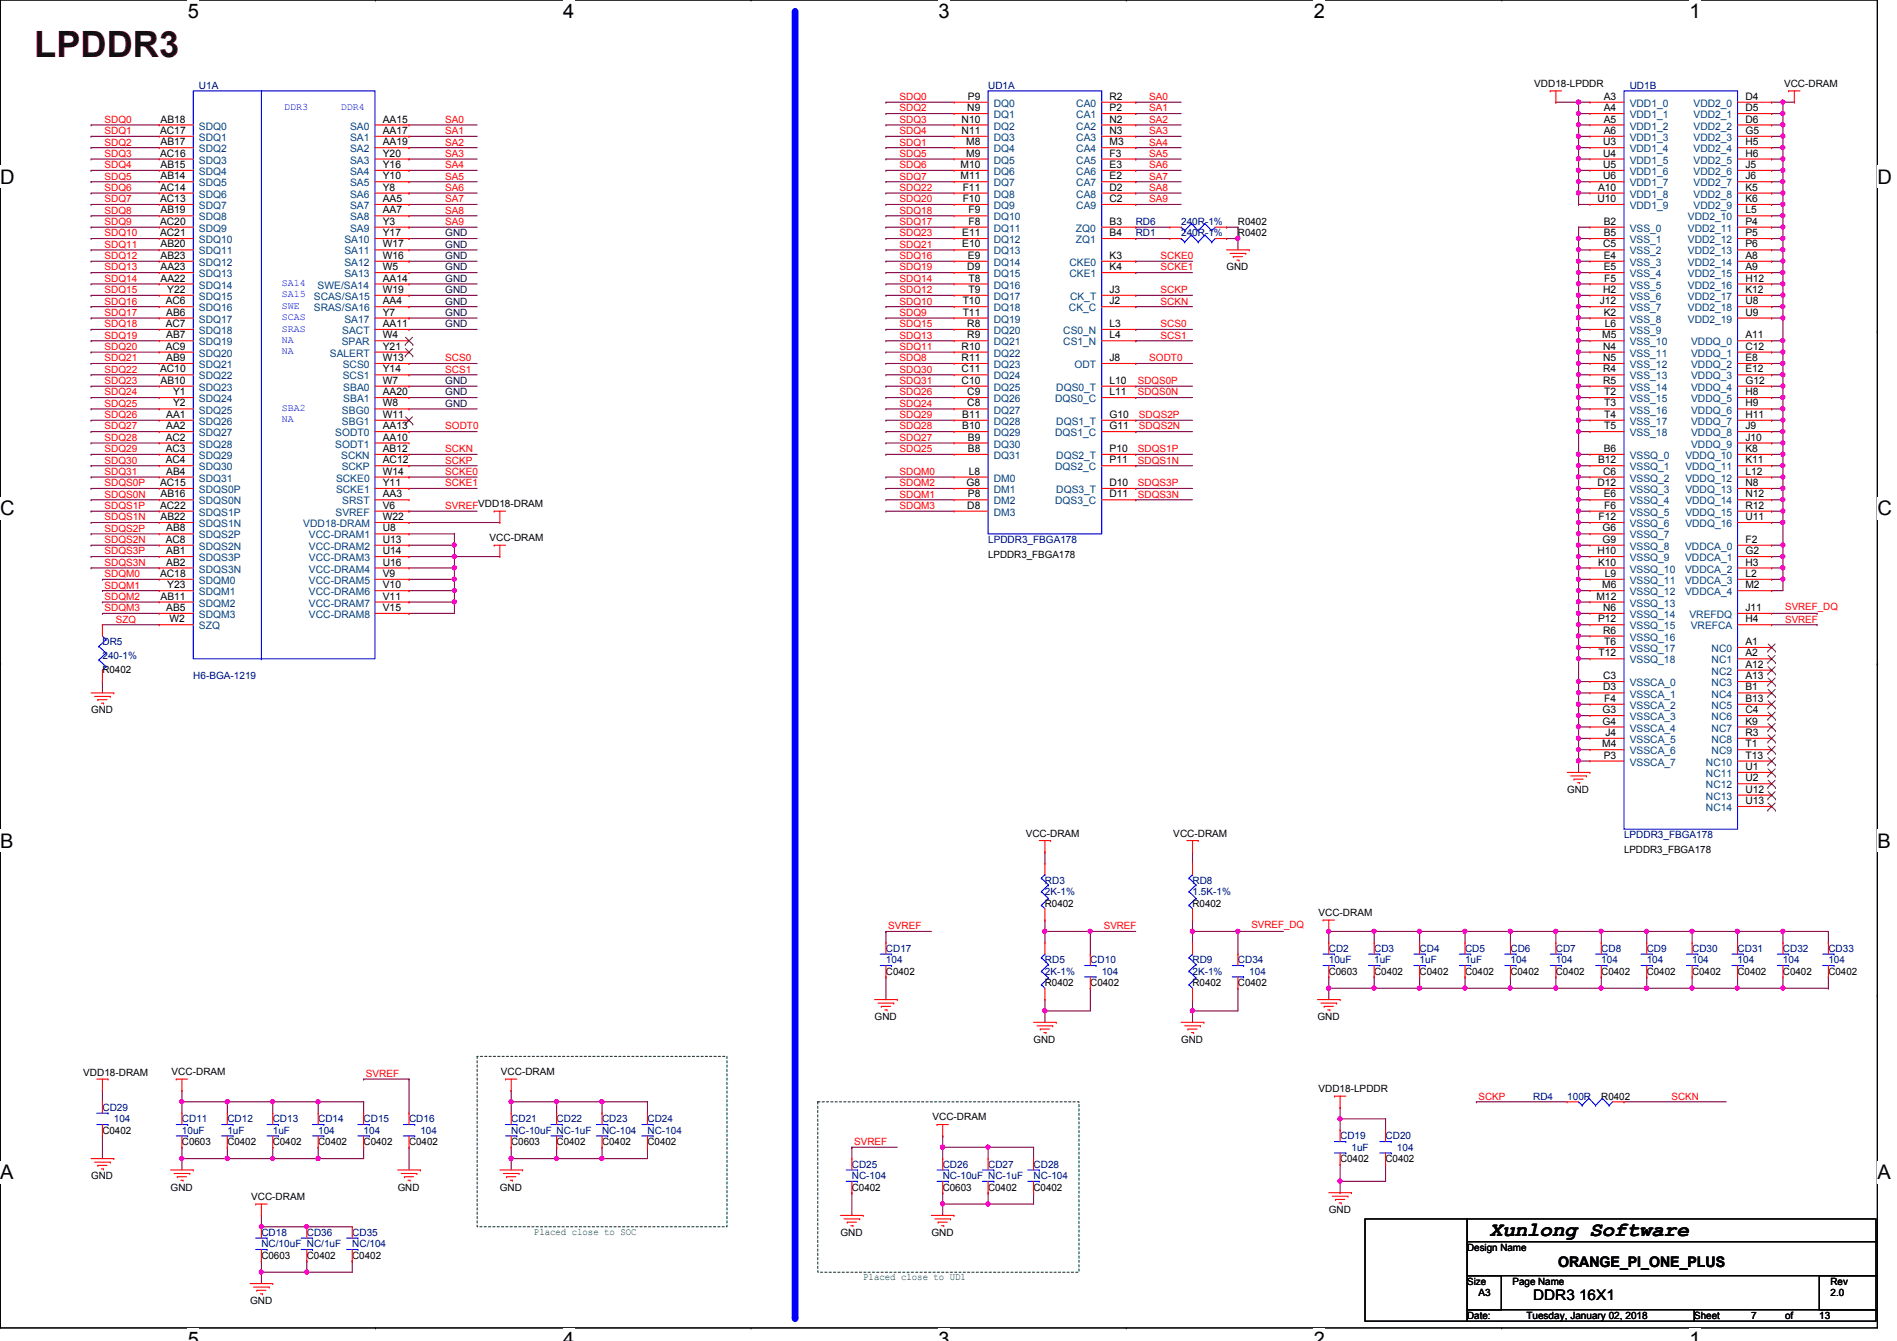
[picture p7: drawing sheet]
<svg xmlns="http://www.w3.org/2000/svg" width="297mm" height="210mm" viewBox="0 0 297 210" stroke-linecap="round" stroke-linejoin="round" font-family="sans-serif">
<defs><g id="words">
<text font-size="5.7" fill="#400000" x="5.4" y="8.8">LPDDR3</text>
<text font-size="3.2" x="233.3" y="193.5">Xunlong Software</text>
<g font-size="3.1">
<text x="29.4" y="2.8">5</text>
<text x="88.2" y="2.8">4</text>
<text x="147" y="2.8">3</text>
<text x="205.7" y="2.8">2</text>
<text x="264.5" y="2.8">1</text>
<text x="0" y="28.7">D</text>
<text x="294" y="28.7">D</text>
<text x="0" y="80.7">C</text>
<text x="294" y="80.7">C</text>
<text x="0" y="132.7">B</text>
<text x="294" y="132.7">B</text>
<text x="0" y="184.6">A</text>
<text x="294" y="184.6">A</text>
<text x="29.4" y="210.7">5</text>
<text x="88.2" y="210.7">4</text>
<text x="147" y="210.7">3</text>
<text x="205.7" y="210.7">2</text>
<text x="264.5" y="210.7">1</text>
</g>
<g font-size="2.3">
<text x="240.1" y="203.5">DDR3 16X1</text>
<text x="244" y="198.2">ORANGE_PI_ONE_PLUS</text>
</g>
<g font-size="1.6" fill="#000080">
<text x="31.2" y="13.9">U1A</text>
<text x="154.7" y="13.9">UD1A</text>
<text x="255.2" y="13.9">UD1B</text>
<text x="177.8" y="35.2">RD6</text>
<text x="185" y="35.2">240R-1%</text>
<text x="177.8" y="37">RD1</text>
<text x="185" y="37">240R-1%</text>
<text x="154.7" y="85">LPDDR3_FBGA178</text>
<text x="16" y="101">DR5</text>
<text x="16" y="103.1">240-1%</text>
<text x="30.3" y="106.3">H6-BGA-1219</text>
<text x="254.3" y="131.2">LPDDR3_FBGA178</text>
<text x="163.6" y="138.3">RD3</text>
<text x="163.6" y="140.1">2K-1%</text>
<text x="186.7" y="138.3">RD8</text>
<text x="186.7" y="140.1">1.5K-1%</text>
<text x="138.7" y="149">CD17</text>
<text x="208.1" y="149">CD2</text>
<text x="215.2" y="149">CD3</text>
<text x="222.3" y="149">CD4</text>
<text x="229.4" y="149">CD5</text>
<text x="236.5" y="149">CD6</text>
<text x="243.6" y="149">CD7</text>
<text x="250.7" y="149">CD8</text>
<text x="257.8" y="149">CD9</text>
<text x="265" y="149">CD30</text>
<text x="272.1" y="149">CD31</text>
<text x="279.2" y="149">CD32</text>
<text x="286.3" y="149">CD33</text>
<text x="138.7" y="150.8">104</text>
<text x="163.6" y="150.8">RD5</text>
<text x="163.6" y="152.6">2K-1%</text>
<text x="170.7" y="150.8">CD10</text>
<text x="172.5" y="152.6">104</text>
<text x="186.7" y="150.8">RD9</text>
<text x="186.7" y="152.6">2K-1%</text>
<text x="193.8" y="150.8">CD34</text>
<text x="195.6" y="152.6">104</text>
<text x="208.1" y="150.8">10uF</text>
<text x="215.2" y="150.8">1uF</text>
<text x="222.3" y="150.8">1uF</text>
<text x="229.4" y="150.8">1uF</text>
<text x="236.5" y="150.8">104</text>
<text x="243.6" y="150.8">104</text>
<text x="250.7" y="150.8">104</text>
<text x="257.8" y="150.8">104</text>
<text x="265" y="150.8">104</text>
<text x="272.1" y="150.8">104</text>
<text x="279.2" y="150.8">104</text>
<text x="286.3" y="150.8">104</text>
<text x="16" y="173.9">CD29</text>
<text x="240.1" y="172.1">RD4</text>
<text x="245.4" y="172.1">100R</text>
<text x="17.8" y="175.7">104</text>
<text x="28.5" y="175.7">CD11</text>
<text x="28.5" y="177.5">10uF</text>
<text x="35.6" y="175.7">CD12</text>
<text x="35.6" y="177.5">1uF</text>
<text x="42.7" y="175.7">CD13</text>
<text x="42.7" y="177.5">1uF</text>
<text x="49.8" y="175.7">CD14</text>
<text x="49.8" y="177.5">104</text>
<text x="56.9" y="175.7">CD15</text>
<text x="56.9" y="177.5">104</text>
<text x="64" y="175.7">CD16</text>
<text x="65.8" y="177.5">104</text>
<text x="80" y="175.7">CD21</text>
<text x="80" y="177.5">NC-10uF NC-1uF</text>
<text x="87.2" y="175.7">CD22</text>
<text x="94.3" y="175.7">CD23</text>
<text x="94.3" y="177.5">NC-104</text>
<text x="101.4" y="175.7">CD24</text>
<text x="101.4" y="177.5">NC-104</text>
<text x="209.8" y="178.4">CD19</text>
<text x="217" y="178.4">CD20</text>
<text x="133.4" y="182.8">CD25</text>
<text x="133.4" y="184.6">NC-104</text>
<text x="147.6" y="182.8">CD26</text>
<text x="147.6" y="184.6">NC-10uF NC-1uF</text>
<text x="154.7" y="182.8">CD27</text>
<text x="161.8" y="182.8">CD28</text>
<text x="161.8" y="184.6">NC-104</text>
<text x="211.6" y="180.1">1uF</text>
<text x="218.7" y="180.1">104</text>
<text x="40.9" y="193.5">CD18</text>
<text x="40.9" y="195.2">NC/10uF NC/1uF</text>
<text x="48" y="193.5">CD36</text>
<text x="55.2" y="193.5">CD35</text>
<text x="55.2" y="195.2">NC/104</text>
</g>
<g font-size="1.6" fill="#00f">
<text x="44.5" y="17.2">DDR3</text>
<text x="53.4" y="17.2">DDR4</text>
<text x="44.2" y="44.8">SA14</text>
<text x="44.2" y="46.6">SA15</text>
<text x="44.2" y="50.1">SCAS</text>
<text x="44.2" y="53.7">NA</text>
<text x="44.2" y="51.9">SRAS</text>
<text x="44.2" y="48.3">SWE</text>
<text x="44.2" y="55.5">NA</text>
<text x="44.2" y="64.3">SBA2</text>
<text x="44.2" y="66.1">NA</text>
</g>
<g font-size="1.6" fill="#f00">
<text x="140.8" y="15.7">SDQ0</text>
<text x="140.8" y="17.4">SDQ2</text>
<text x="180" y="15.7">SA0</text>
<text x="180" y="17.4">SA1</text>
<text x="16.4" y="22.8">SDQ2</text>
<text x="16.4" y="21">SDQ1</text>
<text x="16.4" y="19.2">SDQ0</text>
<text x="69.7" y="19.2">SA0</text>
<text x="69.7" y="21">SA1</text>
<text x="69.7" y="22.8">SA2</text>
<text x="140.8" y="19.2">SDQ3</text>
<text x="140.8" y="22.8">SDQ1</text>
<text x="140.8" y="21">SDQ4</text>
<text x="180" y="21">SA3</text>
<text x="180" y="22.8">SA4</text>
<text x="180" y="19.2">SA2</text>
<text x="16.4" y="26.3">SDQ4</text>
<text x="16.4" y="29.9">SDQ6</text>
<text x="16.4" y="28.1">SDQ5</text>
<text x="16.4" y="24.6">SDQ3</text>
<text x="69.7" y="24.6">SA3</text>
<text x="69.7" y="26.3">SA4</text>
<text x="69.7" y="28.1">SA5</text>
<text x="69.7" y="29.9">SA6</text>
<text x="140.8" y="26.3">SDQ6</text>
<text x="140.8" y="28.1">SDQ7</text>
<text x="140.8" y="24.6">SDQ5</text>
<text x="140.8" y="29.9">SDQ22</text>
<text x="180" y="26.3">SA6</text>
<text x="180" y="28.1">SA7</text>
<text x="180" y="24.6">SA5</text>
<text x="180" y="29.9">SA8</text>
<text x="16.4" y="31.7">SDQ7</text>
<text x="16.4" y="33.4">SDQ8</text>
<text x="16.4" y="35.2">SDQ9</text>
<text x="69.7" y="31.7">SA7</text>
<text x="69.7" y="33.4">SA8</text>
<text x="69.7" y="35.2">SA9</text>
<text x="140.8" y="31.7">SDQ20</text>
<text x="140.8" y="35.2">SDQ17</text>
<text x="140.8" y="33.4">SDQ18</text>
<text x="180" y="31.7">SA9</text>
<text x="16.4" y="37">SDQ10</text>
<text x="16.4" y="38.8">SDQ11</text>
<text x="16.4" y="40.6">SDQ12</text>
<text x="140.8" y="37">SDQ23</text>
<text x="140.8" y="38.8">SDQ21</text>
<text x="140.8" y="40.6">SDQ16</text>
<text x="181.7" y="40.6">SCKE0</text>
<text x="16.4" y="47.7">SDQ16</text>
<text x="16.4" y="45.9">SDQ15</text>
<text x="16.4" y="42.3">SDQ13</text>
<text x="16.4" y="44.1">SDQ14</text>
<text x="140.8" y="44.1">SDQ14</text>
<text x="140.8" y="45.9">SDQ12</text>
<text x="140.8" y="47.7">SDQ10</text>
<text x="140.8" y="42.3">SDQ19</text>
<text x="181.7" y="42.3">SCKE1</text>
<text x="181.7" y="45.9">SCKP</text>
<text x="181.7" y="47.7">SCKN</text>
<text x="16.4" y="49.4">SDQ17</text>
<text x="16.4" y="51.2">SDQ18</text>
<text x="16.4" y="53">SDQ19</text>
<text x="140.8" y="49.4">SDQ9</text>
<text x="140.8" y="51.2">SDQ15</text>
<text x="140.8" y="53">SDQ13</text>
<text x="181.7" y="51.2">SCS0</text>
<text x="181.7" y="53">SCS1</text>
<text x="16.4" y="54.8">SDQ20</text>
<text x="16.4" y="56.6">SDQ21</text>
<text x="16.4" y="58.3">SDQ22</text>
<text x="69.7" y="56.6">SCS0</text>
<text x="69.7" y="58.3">SCS1</text>
<text x="140.8" y="56.6">SDQ8</text>
<text x="140.8" y="54.8">SDQ11</text>
<text x="140.8" y="58.3">SDQ30</text>
<text x="180" y="56.6">SODT0</text>
<text x="16.4" y="60.1">SDQ23</text>
<text x="16.4" y="65.4">SDQ26</text>
<text x="16.4" y="61.9">SDQ24</text>
<text x="16.4" y="63.7">SDQ25</text>
<text x="140.8" y="65.4">SDQ29</text>
<text x="140.8" y="61.9">SDQ26</text>
<text x="140.8" y="63.7">SDQ24</text>
<text x="140.8" y="60.1">SDQ31</text>
<text x="178.2" y="60.1">SDQS0P</text>
<text x="178.2" y="61.9">SDQS0N</text>
<text x="178.3" y="65.4">SDQS2P</text>
<text x="16.4" y="67.2">SDQ27</text>
<text x="16.4" y="69">SDQ28</text>
<text x="16.4" y="70.8">SDQ29</text>
<text x="69.7" y="67.2">SODT0</text>
<text x="69.7" y="70.8">SCKN</text>
<text x="140.8" y="70.8">SDQ25</text>
<text x="140.8" y="69">SDQ27</text>
<text x="140.8" y="67.2">SDQ28</text>
<text x="178.2" y="70.8">SDQS1P</text>
<text x="178.3" y="67.2">SDQS2N</text>
<text x="16.4" y="72.6">SDQ30</text>
<text x="16.4" y="74.3">SDQ31</text>
<text x="16.4" y="76.1">SDQS0P</text>
<text x="16.4" y="77.9">SDQS0N</text>
<text x="69.7" y="72.6">SCKP</text>
<text x="69.7" y="74.3">SCKE0</text>
<text x="69.7" y="76.1">SCKE1</text>
<text x="140.8" y="74.3">SDQM0</text>
<text x="140.8" y="77.9">SDQM1</text>
<text x="140.8" y="76.1">SDQM2</text>
<text x="178.2" y="72.6">SDQS1N</text>
<text x="178.2" y="76.1">SDQS3P</text>
<text x="178.2" y="77.9">SDQS3N</text>
<text x="16.4" y="81.4">SDQS1N</text>
<text x="16.4" y="79.7">SDQS1P</text>
<text x="16.4" y="83.2">SDQS2P</text>
<text x="69.7" y="79.7">SVREFVDD18-DRAM</text>
<text x="140.8" y="79.7">SDQM3</text>
<text x="16.4" y="88.6">SDQS3N</text>
<text x="16.4" y="86.8">SDQS3P</text>
<text x="16.4" y="85">SDQS2N</text>
<text x="16.4" y="95.7">SDQM3</text>
<text x="16.4" y="93.9">SDQM2</text>
<text x="16.4" y="92.1">SDQM1</text>
<text x="16.4" y="90.3">SDQM0</text>
<text x="279.5" y="95.5">SVREF_DQ</text>
<text x="18.2" y="97.5">SZQ</text>
<text x="279.5" y="97.5">SVREF</text>
<text x="139.1" y="145.5">SVREF</text>
<text x="172.8" y="145.5">SVREF</text>
<text x="196" y="145.2">SVREF_DQ</text>
<text x="57.3" y="168.6">SVREF</text>
<text x="231.5" y="172.1">SCKP</text>
<text x="261.7" y="172.1">SCKN</text>
<text x="133.7" y="179.2">SVREF</text>
</g>
<g font-size="1.6">
<text x="151.5" y="17.4">N9</text>
<text x="151.6" y="15.6">P9</text>
<text x="173.7" y="15.6">R2</text>
<text x="173.7" y="17.4">P2</text>
<text x="240.2" y="13.5">VDD18-LPDDR</text>
<text x="251.1" y="15.6">A3</text>
<text x="251.1" y="17.4">A4</text>
<text x="273.3" y="15.6">D4</text>
<text x="273.3" y="17.4">D5</text>
<text x="279.4" y="13.5">VCC-DRAM</text>
<text x="25.1" y="21">AC17</text>
<text x="25.1" y="19.2">AB18</text>
<text x="25.1" y="22.7">AB17</text>
<text x="59.9" y="19.2">AA15</text>
<text x="59.9" y="21">AA17</text>
<text x="59.9" y="22.7">AA19</text>
<text x="150.6" y="19.2">N10</text>
<text x="150.6" y="21">N11</text>
<text x="151.3" y="22.7">M8</text>
<text x="173.7" y="19.2">N2</text>
<text x="173.7" y="21">N3</text>
<text x="173.7" y="22.7">M3</text>
<text x="251" y="22.7">U3</text>
<text x="251.1" y="19.2">A5</text>
<text x="251.1" y="21">A6</text>
<text x="273.3" y="19.2">D6</text>
<text x="273.3" y="21">G5</text>
<text x="273.3" y="22.7">H5</text>
<text x="25.1" y="24.5">AC16</text>
<text x="25.1" y="29.8">AC14</text>
<text x="25.1" y="26.3">AB15</text>
<text x="25.1" y="28.1">AB14</text>
<text x="59.9" y="24.5">Y20</text>
<text x="59.9" y="26.3">Y16</text>
<text x="59.9" y="28.1">Y10</text>
<text x="59.9" y="29.8">Y8</text>
<text x="150.4" y="26.3">M10</text>
<text x="150.4" y="28.1">M11</text>
<text x="150.7" y="29.8">F11</text>
<text x="151.3" y="24.5">M9</text>
<text x="173.7" y="24.5">F3</text>
<text x="173.7" y="26.3">E3</text>
<text x="173.7" y="28.1">E2</text>
<text x="173.7" y="29.8">D2</text>
<text x="250.2" y="29.8">A10</text>
<text x="251" y="24.5">U4</text>
<text x="251" y="26.3">U5</text>
<text x="251" y="28.1">U6</text>
<text x="273.3" y="24.5">H6</text>
<text x="273.3" y="26.3">J5</text>
<text x="273.3" y="28.1">J6</text>
<text x="273.3" y="29.8">K5</text>
<text x="25.1" y="31.6">AC13</text>
<text x="25.1" y="35.2">AC20</text>
<text x="25.1" y="33.4">AB19</text>
<text x="59.9" y="31.6">AA5</text>
<text x="59.9" y="33.4">AA7</text>
<text x="59.9" y="35.2">Y3</text>
<text x="150.7" y="31.6">F10</text>
<text x="151.6" y="33.4">F9</text>
<text x="151.6" y="35.2">F8</text>
<text x="173.7" y="35.2">B3</text>
<text x="173.7" y="31.6">C2</text>
<text x="193.8" y="35.2">R0402</text>
<text x="250.1" y="31.6">U10</text>
<text x="251.1" y="35.2">B2</text>
<text x="273.3" y="33.4">L5</text>
<text x="273.3" y="35.2">P4</text>
<text x="273.3" y="31.6">K6</text>
<text x="25.1" y="37">AC21</text>
<text x="25.1" y="38.7">AB20</text>
<text x="25.1" y="40.5">AB23</text>
<text x="59.9" y="37">Y17</text>
<text x="59.9" y="38.7">W17</text>
<text x="59.9" y="40.5">W16</text>
<text x="150.7" y="37">E11</text>
<text x="150.7" y="38.7">E10</text>
<text x="151.6" y="40.5">E9</text>
<text x="173.7" y="37">B4</text>
<text x="173.7" y="40.5">K3</text>
<text x="193.8" y="37">R0402</text>
<text x="251" y="38.7">C5</text>
<text x="251.1" y="37">B5</text>
<text x="251.1" y="40.5">E4</text>
<text x="273.3" y="37">P5</text>
<text x="273.3" y="38.7">P6</text>
<text x="273.3" y="40.5">A8</text>
<text x="25.1" y="42.3">AA23</text>
<text x="25.1" y="44.1">AA22</text>
<text x="25.9" y="47.6">AC6</text>
<text x="26.2" y="45.8">Y22</text>
<text x="59.9" y="44.1">AA14</text>
<text x="59.9" y="45.8">W19</text>
<text x="59.9" y="47.6">AA4</text>
<text x="59.9" y="42.3">W5</text>
<text x="150.7" y="47.6">T10</text>
<text x="151.5" y="42.3">D9</text>
<text x="151.6" y="44.1">T8</text>
<text x="151.6" y="45.8">T9</text>
<text x="173.7" y="45.8">J3</text>
<text x="173.7" y="47.6">J2</text>
<text x="173.7" y="42.3">K4</text>
<text x="192.1" y="42.3">GND</text>
<text x="250.5" y="47.6">J12</text>
<text x="251" y="45.8">H2</text>
<text x="251.1" y="42.3">E5</text>
<text x="251.2" y="44.1">F5</text>
<text x="273.3" y="42.3">A9</text>
<text x="273.3" y="44.1">H12</text>
<text x="273.3" y="45.8">K12</text>
<text x="273.3" y="47.6">U8</text>
<text x="25.9" y="51.2">AC7</text>
<text x="26" y="49.4">AB6</text>
<text x="26" y="53">AB7</text>
<text x="59.9" y="49.4">Y7</text>
<text x="59.9" y="53">W4</text>
<text x="59.9" y="51.2">AA11</text>
<text x="150.7" y="49.4">T11</text>
<text x="151.5" y="51.2">R8</text>
<text x="151.5" y="53">R9</text>
<text x="173.7" y="51.2">L3</text>
<text x="173.7" y="53">L4</text>
<text x="250.9" y="53">M5</text>
<text x="251.1" y="49.4">K2</text>
<text x="251.3" y="51.2">L6</text>
<text x="273.3" y="53">A11</text>
<text x="273.3" y="49.4">U9</text>
<text x="25.1" y="58.3">AC10</text>
<text x="25.9" y="54.7">AC9</text>
<text x="26" y="56.5">AB9</text>
<text x="59.9" y="54.7">Y21</text>
<text x="59.9" y="56.5">W13</text>
<text x="59.9" y="58.3">Y14</text>
<text x="150.6" y="54.7">R10</text>
<text x="150.6" y="56.5">R11</text>
<text x="150.6" y="58.3">C11</text>
<text x="173.7" y="56.5">J8</text>
<text x="251" y="54.7">N4</text>
<text x="251" y="56.5">N5</text>
<text x="251" y="58.3">R4</text>
<text x="273.3" y="54.7">C12</text>
<text x="273.3" y="56.5">E8</text>
<text x="273.3" y="58.3">E12</text>
<text x="25.1" y="60.1">AB10</text>
<text x="26" y="65.4">AA1</text>
<text x="27.1" y="61.8">Y1</text>
<text x="27.1" y="63.6">Y2</text>
<text x="59.9" y="60.1">W7</text>
<text x="59.9" y="61.8">AA20</text>
<text x="59.9" y="63.6">W8</text>
<text x="59.9" y="65.4">W11</text>
<text x="150.6" y="60.1">C10</text>
<text x="150.7" y="65.4">B11</text>
<text x="151.5" y="61.8">C9</text>
<text x="151.5" y="63.6">C8</text>
<text x="173.7" y="61.8">L11</text>
<text x="173.7" y="60.1">L10</text>
<text x="173.7" y="65.4">G10</text>
<text x="251" y="60.1">R5</text>
<text x="251.2" y="61.8">T2</text>
<text x="251.2" y="63.6">T3</text>
<text x="251.2" y="65.4">T4</text>
<text x="273.3" y="60.1">G12</text>
<text x="273.3" y="61.8">H8</text>
<text x="273.3" y="63.6">H9</text>
<text x="273.3" y="65.4">H11</text>
<text x="25.9" y="69">AC2</text>
<text x="25.9" y="70.7">AC3</text>
<text x="26" y="67.2">AA2</text>
<text x="59.9" y="67.2">AA13</text>
<text x="59.9" y="69">AA10</text>
<text x="59.9" y="70.7">AB12</text>
<text x="150.7" y="67.2">B10</text>
<text x="151.6" y="69">B9</text>
<text x="151.6" y="70.7">B8</text>
<text x="173.7" y="67.2">G11</text>
<text x="173.7" y="70.7">P10</text>
<text x="251.1" y="70.7">B6</text>
<text x="251.2" y="67.2">T5</text>
<text x="273.3" y="67.2">J9</text>
<text x="273.3" y="69">J10</text>
<text x="273.3" y="70.7">K8</text>
<text x="25.1" y="76.1">AC15</text>
<text x="25.1" y="77.9">AB16</text>
<text x="25.9" y="72.5">AC4</text>
<text x="26" y="74.3">AB4</text>
<text x="59.9" y="74.3">W14</text>
<text x="59.9" y="76.1">Y11</text>
<text x="59.9" y="72.5">AC12</text>
<text x="59.9" y="77.9">AA3</text>
<text x="151.3" y="76.1">G8</text>
<text x="151.6" y="77.9">P8</text>
<text x="151.7" y="74.3">L8</text>
<text x="173.7" y="72.5">P11</text>
<text x="173.7" y="77.9">D11</text>
<text x="173.7" y="76.1">D10</text>
<text x="250.1" y="76.1">D12</text>
<text x="250.2" y="72.5">B12</text>
<text x="251" y="74.3">C6</text>
<text x="251.1" y="77.9">E6</text>
<text x="273.3" y="72.5">K11</text>
<text x="273.3" y="74.3">L12</text>
<text x="273.3" y="76.1">N8</text>
<text x="273.3" y="77.9">N12</text>
<text x="25.1" y="79.6">AC22</text>
<text x="25.1" y="81.4">AB22</text>
<text x="26" y="83.2">AB8</text>
<text x="59.9" y="83.2">U8</text>
<text x="59.9" y="79.6">V6</text>
<text x="59.9" y="81.4">W22</text>
<text x="151.5" y="79.6">D8</text>
<text x="250.3" y="81.4">F12</text>
<text x="250.9" y="83.2">G6</text>
<text x="251.2" y="79.6">F6</text>
<text x="273.3" y="79.6">R12</text>
<text x="273.3" y="81.4">U11</text>
<text x="25.9" y="85">AC8</text>
<text x="26" y="86.7">AB1</text>
<text x="26" y="88.5">AB2</text>
<text x="59.9" y="85">U13</text>
<text x="59.9" y="86.7">U14</text>
<text x="59.9" y="88.5">U16</text>
<text x="76.7" y="84.7">VCC-DRAM</text>
<text x="154.7" y="87.3">LPDDR3_FBGA178</text>
<text x="250.1" y="86.7">H10</text>
<text x="250.2" y="88.5">K10</text>
<text x="250.9" y="85">G9</text>
<text x="273.3" y="85">F2</text>
<text x="273.3" y="86.7">G2</text>
<text x="273.3" y="88.5">H3</text>
<text x="25.1" y="90.3">AC18</text>
<text x="25.1" y="93.9">AB11</text>
<text x="26" y="95.6">AB5</text>
<text x="26.2" y="92.1">Y23</text>
<text x="59.9" y="90.3">V9</text>
<text x="59.9" y="92.1">V10</text>
<text x="59.9" y="93.9">V11</text>
<text x="59.9" y="95.6">V15</text>
<text x="250" y="93.9">M12</text>
<text x="250.9" y="92.1">M6</text>
<text x="251" y="95.6">N6</text>
<text x="251.3" y="90.3">L9</text>
<text x="273.3" y="90.3">L2</text>
<text x="273.3" y="92.1">M2</text>
<text x="273.3" y="95.6">J11</text>
<text x="26.5" y="97.4">W2</text>
<text x="250.2" y="97.4">P12</text>
<text x="251" y="99.2">R6</text>
<text x="251.2" y="101">T6</text>
<text x="273.3" y="101">A1</text>
<text x="273.3" y="97.4">H4</text>
<text x="16" y="105.3">R0402</text>
<text x="250.3" y="102.7">T12</text>
<text x="251" y="106.3">C3</text>
<text x="273.3" y="102.7">A2</text>
<text x="273.3" y="104.5">A12</text>
<text x="273.3" y="106.3">A13</text>
<text x="14.3" y="111.7">GND</text>
<text x="250.9" y="111.6">G3</text>
<text x="250.9" y="113.4">G4</text>
<text x="251" y="108.1">D3</text>
<text x="251.2" y="109.9">F4</text>
<text x="273.3" y="108.1">B1</text>
<text x="273.3" y="109.9">B13</text>
<text x="273.3" y="111.6">C4</text>
<text x="273.3" y="113.4">K9</text>
<text x="250.9" y="117">M4</text>
<text x="251.1" y="118.7">P3</text>
<text x="251.4" y="115.2">J4</text>
<text x="273.3" y="118.7">T13</text>
<text x="273.3" y="115.2">R3</text>
<text x="273.3" y="117">T1</text>
<text x="245.4" y="124.1">GND</text>
<text x="273.3" y="120.5">U1</text>
<text x="273.3" y="122.3">U2</text>
<text x="273.3" y="124.1">U12</text>
<text x="273.3" y="125.9">U13</text>
<text x="160.6" y="131.1">VCC-DRAM</text>
<text x="183.7" y="131.1">VCC-DRAM</text>
<text x="254.3" y="133.6">LPDDR3_FBGA178</text>
<text x="163.6" y="141.9">R0402</text>
<text x="186.7" y="141.9">R0402</text>
<text x="206.5" y="143.3">VCC-DRAM</text>
<text x="138.7" y="152.6">C0402</text>
<text x="163.6" y="154.3">R0402</text>
<text x="170.7" y="154.3">C0402</text>
<text x="186.7" y="154.3">R0402</text>
<text x="193.8" y="154.3">C0402</text>
<text x="208.1" y="152.6">C0603</text>
<text x="215.2" y="152.6">C0402</text>
<text x="222.3" y="152.6">C0402</text>
<text x="229.4" y="152.6">C0402</text>
<text x="236.5" y="152.6">C0402</text>
<text x="243.6" y="152.6">C0402</text>
<text x="250.7" y="152.6">C0402</text>
<text x="257.8" y="152.6">C0402</text>
<text x="265" y="152.6">C0402</text>
<text x="272.1" y="152.6">C0402</text>
<text x="279.2" y="152.6">C0402</text>
<text x="286.3" y="152.6">C0402</text>
<text x="136.9" y="159.7">GND</text>
<text x="206.3" y="159.7">GND</text>
<text x="161.8" y="163.2">GND</text>
<text x="185" y="163.2">GND</text>
<text x="13" y="168.4">VDD18-DRAM</text>
<text x="26.9" y="168.2">VCC-DRAM</text>
<text x="78.4" y="168.2">VCC-DRAM</text>
<text x="206.5" y="170.9">VDD18-LPDDR</text>
<text x="250.7" y="172.1">R0402</text>
<text x="16" y="177.5">C0402</text>
<text x="28.5" y="179.2">C0603</text>
<text x="35.6" y="179.2">C0402</text>
<text x="42.7" y="179.2">C0402</text>
<text x="49.8" y="179.2">C0402</text>
<text x="56.9" y="179.2">C0402</text>
<text x="64" y="179.2">C0402</text>
<text x="80" y="179.2">C0603</text>
<text x="87.2" y="179.2">C0402</text>
<text x="94.3" y="179.2">C0402</text>
<text x="101.4" y="179.2">C0402</text>
<text x="146" y="175.3">VCC-DRAM</text>
<text x="14.3" y="184.6">GND</text>
<text x="209.8" y="181.9">C0402</text>
<text x="217" y="181.9">C0402</text>
<text x="26.7" y="186.4">GND</text>
<text x="39.3" y="187.8">VCC-DRAM</text>
<text x="62.3" y="186.4">GND</text>
<text x="78.3" y="186.4">GND</text>
<text x="133.4" y="186.4">C0402</text>
<text x="147.6" y="186.4">C0603</text>
<text x="154.7" y="186.4">C0402</text>
<text x="161.8" y="186.4">C0402</text>
<text x="208.1" y="189.9">GND</text>
<text x="40.9" y="197">C0603</text>
<text x="48" y="197">C0402</text>
<text x="55.2" y="197">C0402</text>
<text x="131.6" y="193.5">GND</text>
<text x="145.8" y="193.5">GND</text>
<text x="229.7" y="195.8">Design Name</text>
<text x="229.7" y="201.1">Size</text>
<text x="231.5" y="202.9">A3</text>
<text x="236.9" y="201.1">Page Name</text>
<text x="286.6" y="201.1">Rev</text>
<text x="286.6" y="202.9">2.0</text>
<text x="39.2" y="204.1">GND</text>
<text x="229.7" y="206.5">Date:</text>
<text x="239" y="206.5">Tuesday, January 02, 2018</text>
<text x="265.3" y="206.5">Sheet</text>
<text x="274.2" y="206.5">7</text>
<text x="279.5" y="206.5">of</text>
<text x="284.9" y="206.5">13</text>
</g>
<g font-size="1.6" fill="#004080">
<text x="155.6" y="16.7">DQ0</text>
<text x="168.5" y="16.7">CA0</text>
<text x="255.2" y="16.7">VDD1_0</text>
<text x="265.2" y="16.7">VDD2_0</text>
<text x="31.2" y="20.3">SDQ0</text>
<text x="31.2" y="22.1">SDQ1</text>
<text x="31.2" y="23.8">SDQ2</text>
<text x="54.8" y="20.3">SA0</text>
<text x="54.8" y="22.1">SA1</text>
<text x="54.8" y="23.8">SA2</text>
<text x="155.6" y="18.5">DQ1</text>
<text x="155.6" y="20.3">DQ2</text>
<text x="155.6" y="22.1">DQ3</text>
<text x="155.6" y="23.8">DQ4</text>
<text x="168.5" y="18.5">CA1</text>
<text x="168.5" y="20.3">CA2</text>
<text x="168.5" y="22.1">CA3</text>
<text x="168.5" y="23.8">CA4</text>
<text x="255.2" y="18.5">VDD1_1</text>
<text x="255.2" y="20.3">VDD1_2</text>
<text x="255.2" y="22.1">VDD1_3</text>
<text x="255.2" y="23.8">VDD1_4</text>
<text x="265.2" y="18.5">VDD2_1</text>
<text x="265.2" y="20.3">VDD2_2</text>
<text x="265.2" y="22.1">VDD2_3</text>
<text x="265.2" y="23.8">VDD2_4</text>
<text x="31.2" y="25.6">SDQ3</text>
<text x="31.2" y="27.4">SDQ4</text>
<text x="31.2" y="29.2">SDQ5</text>
<text x="54.8" y="25.6">SA3</text>
<text x="54.8" y="27.4">SA4</text>
<text x="54.8" y="29.2">SA5</text>
<text x="155.6" y="25.6">DQ5</text>
<text x="155.6" y="27.4">DQ6</text>
<text x="155.6" y="29.2">DQ7</text>
<text x="168.5" y="25.6">CA5</text>
<text x="168.5" y="27.4">CA6</text>
<text x="168.5" y="29.2">CA7</text>
<text x="255.2" y="25.6">VDD1_5</text>
<text x="255.2" y="27.4">VDD1_6</text>
<text x="255.2" y="29.2">VDD1_7</text>
<text x="265.2" y="25.6">VDD2_5</text>
<text x="265.2" y="27.4">VDD2_6</text>
<text x="265.2" y="29.2">VDD2_7</text>
<text x="31.2" y="30.9">SDQ6</text>
<text x="31.2" y="32.7">SDQ7</text>
<text x="31.2" y="34.5">SDQ8</text>
<text x="54.8" y="30.9">SA6</text>
<text x="54.8" y="32.7">SA7</text>
<text x="54.8" y="34.5">SA8</text>
<text x="155.6" y="30.9">DQ8</text>
<text x="155.6" y="32.7">DQ9</text>
<text x="155.6" y="34.5">DQ10</text>
<text x="168.5" y="30.9">CA8</text>
<text x="168.5" y="32.7">CA9</text>
<text x="255.2" y="30.9">VDD1_8</text>
<text x="255.2" y="32.7">VDD1_9</text>
<text x="264.3" y="34.5">VDD2_10</text>
<text x="265.2" y="30.9">VDD2_8</text>
<text x="265.2" y="32.7">VDD2_9</text>
<text x="31.2" y="36.3">SDQ9</text>
<text x="31.2" y="38.1">SDQ10</text>
<text x="31.2" y="39.8">SDQ11</text>
<text x="31.2" y="41.6">SDQ12</text>
<text x="53.9" y="38.1">SA10</text>
<text x="53.9" y="39.8">SA11</text>
<text x="53.9" y="41.6">SA12</text>
<text x="54.8" y="36.3">SA9</text>
<text x="155.6" y="36.3">DQ11</text>
<text x="155.6" y="38.1">DQ12</text>
<text x="155.6" y="39.8">DQ13</text>
<text x="155.6" y="41.6">DQ14</text>
<text x="167.5" y="41.6">CKE0</text>
<text x="168.5" y="36.3">ZQ0</text>
<text x="168.5" y="38.1">ZQ1</text>
<text x="255.2" y="36.3">VSS_0</text>
<text x="255.2" y="38.1">VSS_1</text>
<text x="255.2" y="39.8">VSS_2</text>
<text x="255.2" y="41.6">VSS_3</text>
<text x="264.3" y="36.3">VDD2_11</text>
<text x="264.3" y="38.1">VDD2_12</text>
<text x="264.3" y="39.8">VDD2_13</text>
<text x="264.3" y="41.6">VDD2_14</text>
<text x="31.2" y="43.4">SDQ13</text>
<text x="31.2" y="45.2">SDQ14</text>
<text x="31.2" y="46.9">SDQ15</text>
<text x="49.1" y="46.9">SCAS/SA15</text>
<text x="49.7" y="45.2">SWE/SA14</text>
<text x="53.9" y="43.4">SA13</text>
<text x="155.6" y="43.4">DQ15</text>
<text x="155.6" y="45.2">DQ16</text>
<text x="155.6" y="46.9">DQ17</text>
<text x="167.5" y="43.4">CKE1</text>
<text x="167.6" y="46.9">CK_T</text>
<text x="255.2" y="43.4">VSS_4</text>
<text x="255.2" y="45.2">VSS_5</text>
<text x="255.2" y="46.9">VSS_6</text>
<text x="264.3" y="43.4">VDD2_15</text>
<text x="264.3" y="45.2">VDD2_16</text>
<text x="264.3" y="46.9">VDD2_17</text>
<text x="31.2" y="48.7">SDQ16</text>
<text x="31.2" y="50.5">SDQ17</text>
<text x="31.2" y="52.3">SDQ18</text>
<text x="49.1" y="48.7">SRAS/SA16</text>
<text x="53.6" y="52.3">SACT</text>
<text x="53.9" y="50.5">SA17</text>
<text x="155.6" y="48.7">DQ18</text>
<text x="155.6" y="50.5">DQ19</text>
<text x="155.6" y="52.3">DQ20</text>
<text x="166.5" y="52.3">CS0_N</text>
<text x="167.4" y="48.7">CK_C</text>
<text x="255.2" y="48.7">VSS_7</text>
<text x="255.2" y="50.5">VSS_8</text>
<text x="255.2" y="52.3">VSS_9</text>
<text x="264.3" y="48.7">VDD2_18</text>
<text x="264.3" y="50.5">VDD2_19</text>
<text x="31.2" y="54.1">SDQ19</text>
<text x="31.2" y="55.8">SDQ20</text>
<text x="31.2" y="57.6">SDQ21</text>
<text x="31.2" y="59.4">SDQ22</text>
<text x="51.6" y="55.8">SALERT</text>
<text x="53.5" y="54.1">SPAR</text>
<text x="53.7" y="57.6">SCS0</text>
<text x="53.7" y="59.4">SCS1</text>
<text x="155.6" y="54.1">DQ21</text>
<text x="155.6" y="55.8">DQ22</text>
<text x="155.6" y="57.6">DQ23</text>
<text x="155.6" y="59.4">DQ24</text>
<text x="166.5" y="54.1">CS1_N</text>
<text x="168.2" y="57.6">ODT</text>
<text x="255.2" y="54.1">VSS_10</text>
<text x="255.2" y="55.8">VSS_11</text>
<text x="255.2" y="57.6">VSS_12</text>
<text x="255.2" y="59.4">VSS_13</text>
<text x="264.8" y="54.1">VDDQ_0</text>
<text x="264.8" y="55.8">VDDQ_1</text>
<text x="264.8" y="57.6">VDDQ_2</text>
<text x="264.8" y="59.4">VDDQ_3</text>
<text x="31.2" y="61.2">SDQ23</text>
<text x="31.2" y="62.9">SDQ24</text>
<text x="31.2" y="64.7">SDQ25</text>
<text x="53.5" y="64.7">SBG0</text>
<text x="53.8" y="61.2">SBA0</text>
<text x="53.8" y="62.9">SBA1</text>
<text x="155.6" y="61.2">DQ25</text>
<text x="155.6" y="62.9">DQ26</text>
<text x="155.6" y="64.7">DQ27</text>
<text x="165.2" y="62.9">DQS0_C</text>
<text x="165.4" y="61.2">DQS0_T</text>
<text x="255.2" y="61.2">VSS_14</text>
<text x="255.2" y="62.9">VSS_15</text>
<text x="255.2" y="64.7">VSS_16</text>
<text x="264.8" y="61.2">VDDQ_4</text>
<text x="264.8" y="62.9">VDDQ_5</text>
<text x="264.8" y="64.7">VDDQ_6</text>
<text x="31.2" y="66.5">SDQ26</text>
<text x="31.2" y="68.3">SDQ27</text>
<text x="31.2" y="70.1">SDQ28</text>
<text x="31.2" y="71.8">SDQ29</text>
<text x="52.5" y="68.3">SODT0</text>
<text x="52.5" y="70.1">SODT1</text>
<text x="53.4" y="71.8">SCKN</text>
<text x="53.5" y="66.5">SBG1</text>
<text x="155.6" y="66.5">DQ28</text>
<text x="155.6" y="68.3">DQ29</text>
<text x="155.6" y="70.1">DQ30</text>
<text x="155.6" y="71.8">DQ31</text>
<text x="165.2" y="68.3">DQS1_C</text>
<text x="165.4" y="66.5">DQS1_T</text>
<text x="165.4" y="71.8">DQS2_T</text>
<text x="255.2" y="66.5">VSS_17</text>
<text x="255.2" y="68.3">VSS_18</text>
<text x="255.2" y="71.8">VSSQ_0</text>
<text x="263.9" y="71.8">VDDQ_10</text>
<text x="264.8" y="66.5">VDDQ_7</text>
<text x="264.8" y="68.3">VDDQ_8</text>
<text x="264.8" y="70.1">VDDQ_9</text>
<text x="31.2" y="73.6">SDQ30</text>
<text x="31.2" y="75.4">SDQ31</text>
<text x="31.2" y="77.2">SDQS0P</text>
<text x="52.6" y="75.4">SCKE0</text>
<text x="52.6" y="77.2">SCKE1</text>
<text x="53.5" y="73.6">SCKP</text>
<text x="155.6" y="75.4">DM0</text>
<text x="155.6" y="77.2">DM1</text>
<text x="165.2" y="73.6">DQS2_C</text>
<text x="165.4" y="77.2">DQS3_T</text>
<text x="255.2" y="73.6">VSSQ_1</text>
<text x="255.2" y="75.4">VSSQ_2</text>
<text x="255.2" y="77.2">VSSQ_3</text>
<text x="263.9" y="73.6">VDDQ_11</text>
<text x="263.9" y="75.4">VDDQ_12</text>
<text x="263.9" y="77.2">VDDQ_13</text>
<text x="31.2" y="79">SDQS0N</text>
<text x="31.2" y="80.7">SDQS1P</text>
<text x="31.2" y="82.5">SDQS1N</text>
<text x="47.5" y="82.5">VDD18-DRAM</text>
<text x="52.5" y="80.7">SVREF</text>
<text x="53.6" y="79">SRST</text>
<text x="155.6" y="79">DM2</text>
<text x="155.6" y="80.7">DM3</text>
<text x="165.2" y="79">DQS3_C</text>
<text x="255.2" y="79">VSSQ_4</text>
<text x="255.2" y="80.7">VSSQ_5</text>
<text x="255.2" y="82.5">VSSQ_6</text>
<text x="263.9" y="79">VDDQ_14</text>
<text x="263.9" y="80.7">VDDQ_15</text>
<text x="263.9" y="82.5">VDDQ_16</text>
<text x="31.2" y="84.3">SDQS2P</text>
<text x="31.2" y="86.1">SDQS2N</text>
<text x="31.2" y="87.8">SDQS3P</text>
<text x="31.2" y="89.6">SDQS3N</text>
<text x="48.4" y="84.3">VCC-DRAM1</text>
<text x="48.4" y="86.1">VCC-DRAM2</text>
<text x="48.4" y="87.8">VCC-DRAM3</text>
<text x="48.4" y="89.6">VCC-DRAM4</text>
<text x="255.2" y="84.3">VSSQ_7</text>
<text x="255.2" y="86.1">VSSQ_8</text>
<text x="255.2" y="87.8">VSSQ_9</text>
<text x="255.2" y="89.6">VSSQ_10</text>
<text x="263.9" y="86.1">VDDCA_0</text>
<text x="263.9" y="87.8">VDDCA_1</text>
<text x="263.9" y="89.6">VDDCA_2</text>
<text x="31.2" y="91.4">SDQM0</text>
<text x="31.2" y="93.2">SDQM1</text>
<text x="31.2" y="95">SDQM2</text>
<text x="48.4" y="91.4">VCC-DRAM5</text>
<text x="48.4" y="93.2">VCC-DRAM6</text>
<text x="48.4" y="95">VCC-DRAM7</text>
<text x="255.2" y="91.4">VSSQ_11</text>
<text x="255.2" y="93.2">VSSQ_12</text>
<text x="255.2" y="95">VSSQ_13</text>
<text x="263.9" y="91.4">VDDCA_3</text>
<text x="263.9" y="93.2">VDDCA_4</text>
<text x="31.2" y="96.7">SDQM3</text>
<text x="31.2" y="98.5">SZQ</text>
<text x="48.4" y="96.7">VCC-DRAM8</text>
<text x="255.2" y="96.7">VSSQ_14</text>
<text x="255.2" y="98.5">VSSQ_15</text>
<text x="255.2" y="100.3">VSSQ_16</text>
<text x="264.5" y="96.7">VREFDQ</text>
<text x="264.7" y="98.5">VREFCA</text>
<text x="255.2" y="102.1">VSSQ_17</text>
<text x="255.2" y="103.8">VSSQ_18</text>
<text x="255.2" y="107.4">VSSCA_0</text>
<text x="268" y="102.1">NC0</text>
<text x="268" y="103.8">NC1</text>
<text x="268" y="105.6">NC2</text>
<text x="268" y="107.4">NC3</text>
<text x="255.2" y="109.2">VSSCA_1</text>
<text x="255.2" y="111">VSSCA_2</text>
<text x="255.2" y="112.7">VSSCA_3</text>
<text x="268" y="109.2">NC4</text>
<text x="268" y="111">NC5</text>
<text x="268" y="112.7">NC6</text>
<text x="255.2" y="114.5">VSSCA_4</text>
<text x="255.2" y="116.3">VSSCA_5</text>
<text x="255.2" y="118.1">VSSCA_6</text>
<text x="255.2" y="119.8">VSSCA_7</text>
<text x="267.1" y="119.8">NC10</text>
<text x="268" y="114.5">NC7</text>
<text x="268" y="116.3">NC8</text>
<text x="268" y="118.1">NC9</text>
<text x="267.1" y="121.6">NC11</text>
<text x="267.1" y="123.4">NC12</text>
<text x="267.1" y="125.2">NC13</text>
<text x="267.1" y="127">NC14</text>
</g>
<g font-size="1.6" fill="#000040">
<text x="69.7" y="37">GND</text>
<text x="69.7" y="40.6">GND</text>
<text x="69.7" y="38.8">GND</text>
<text x="69.7" y="44.1">GND</text>
<text x="69.7" y="45.9">GND</text>
<text x="69.7" y="42.3">GND</text>
<text x="69.7" y="47.7">GND</text>
<text x="69.7" y="49.4">GND</text>
<text x="69.7" y="51.2">GND</text>
<text x="69.7" y="60.1">GND</text>
<text x="69.7" y="61.9">GND</text>
<text x="69.7" y="63.7">GND</text>
</g>
<g font-size="1.6" fill="#008000">
<text x="83.6" y="193.3">Placed close to SOC</text>
<text x="135.2" y="200.4">Placed close to UD1</text>
</g>
</g></defs>
<path d="M0 0h294v207.9h-294z" fill="none" stroke="#000" stroke-width=".17"/>
<g fill="#fff">
<path d="M29.4 0h1.8v3.5h-1.8z"/>
<path d="M29.4 207.9h1.8v2h-1.8z"/>
</g>
<path d="M58.8 0h.1M58.8 207.9h.1" fill="none" stroke="#000" stroke-width=".17"/>
<g fill="#fff">
<path d="M88.2 0h1.7v3.5h-1.7z"/>
<path d="M88.2 207.9h1.7v2h-1.7z"/>
</g>
<path d="M117.6 0h.1M117.6 207.9h.1" fill="none" stroke="#000" stroke-width=".17"/>
<g fill="#fff">
<path d="M147 0h1.7v3.5h-1.7z"/>
<path d="M147 207.9h1.7v2h-1.7z"/>
</g>
<path d="M176.4 0h.1M176.4 207.9h.1" fill="none" stroke="#000" stroke-width=".17"/>
<g fill="#fff">
<path d="M205.7 0h1.8v3.5h-1.8z"/>
<path d="M205.7 207.9h1.8v2h-1.8z"/>
</g>
<path d="M235.2 0h.1M235.2 207.9h.1" fill="none" stroke="#000" stroke-width=".17"/>
<g fill="#fff">
<path d="M264.5 0h1.8v3.5h-1.8z"/>
<path d="M264.5 207.9h1.8v2h-1.8z"/>
<path d="M0 26h2.3v3.4h-2.3z"/>
<path d="M294 26h2.2v3.4h-2.2z"/>
<path d="M0 77.9h2.3v3.5h-2.3z"/>
<path d="M294 77.9h2.2v3.5h-2.2z"/>
</g>
<path d="M0 51.9h.1M294 51.9h.1" fill="none" stroke="#000" stroke-width=".17"/>
<g fill="#fff">
<path d="M0 129.9h2.1v3.4h-2.1z"/>
<path d="M294 129.9h2v3.4h-2z"/>
</g>
<path d="M0 103.9h.1M294 103.9h.1" fill="none" stroke="#000" stroke-width=".17"/>
<path d="M0 103.9h.1M294 103.9h.1" fill="none" stroke="#000" stroke-width=".16"/>
<g fill="#fff">
<path d="M0 181.8h2.1v3.5h-2.1z"/>
<path d="M294 181.8h2v3.5h-2z"/>
</g>
<path d="M0 155.9h.1M294 155.9h.1" fill="none" stroke="#000" stroke-width=".17"/>
<path d="M124.5 1.8v204.4" fill="none" stroke="#00f" stroke-width="1.1"/>
<circle cx="124.5" cy="206.2" r=".53" fill="#00f"/>
<path d="M74.7 165.4h39.1v26.6h-39.1zM128.1 172.5h40.8v26.6h-40.8z" fill="none" stroke="#008000" stroke-width=".17" stroke-dasharray=".3 .3"/>
<g fill="none" stroke="#800040" stroke-width=".17">
<path d="M208.1 145.8h.1M208.1 145.8v1.8M215.2 145.8h.1M215.2 145.8v1.8M222.3 152.9h.1M222.3 152.9v1.8M229.4 145.8h.1M229.4 145.8v1.8M229.4 145.8h7.1M236.5 152.9h.1M236.5 152.9v1.8M147.6 179.6h.1"/>
<path d="M147.6 177.8h.1M147.6 177.8v3.6"/>
</g>
<circle cx="208" cy="145.8" r=".32" fill="#f0f"/>
<circle cx="208" cy="145.8" r=".32" fill="none" stroke="#f0f" stroke-width=".17"/>
<path d="M243.6 154.7h.1M243.6 154.7h7.1" fill="none" stroke="#800040" stroke-width=".17"/>
<circle cx="250.7" cy="154.7" r=".32" fill="#f0f"/>
<circle cx="250.7" cy="154.7" r=".32" fill="none" stroke="#f0f" stroke-width=".17"/>
<path d="M247.2 67.6h.1M247.2 74.7h.1M247.2 67.6h1.8M247.2 74.7h1.8M247.2 87.1h.1M247.2 90.7h.1M247.2 87.1h1.8M247.2 90.7h1.8M133.4 179.6h.1M133.4 179.6h7.1M147.6 188.5h.1M147.6 188.5v1.7" fill="none" stroke="#800040" stroke-width=".17"/>
<circle cx="247.2" cy="90.7" r=".32" fill="#f0f"/>
<circle cx="247.2" cy="90.7" r=".32" fill="none" stroke="#f0f" stroke-width=".17"/>
<path d="M247.2 94.2h.1M247.2 97.8h.1M247.2 94.2h1.8M247.2 97.8h1.8" fill="none" stroke="#800040" stroke-width=".17"/>
<circle cx="247.2" cy="97.8" r=".32" fill="#f0f"/>
<circle cx="247.2" cy="97.8" r=".32" fill="none" stroke="#f0f" stroke-width=".17"/>
<path d="M247.2 96h.1M247.2 99.6h.1M247.2 96v1.8M247.2 99.6h1.8M277.4 97.8h7.1M284.5 97.8h.1M247.2 108.5h.1M247.2 108.5h1.8M186.7 156.5h.1M186.7 156.5v1.7" fill="none" stroke="#800040" stroke-width=".17"/>
<circle cx="186.7" cy="158.2" r=".32" fill="#f0f"/>
<circle cx="186.7" cy="158.2" r=".32" fill="none" stroke="#f0f" stroke-width=".17"/>
<path d="M186.7 145.8h.1M186.7 158.2h.1M186.7 145.8v1.8M186.7 145.8h7.1M193.8 154.7h.1M193.8 154.7v3.5h-7.1" fill="none" stroke="#800040" stroke-width=".17"/>
<circle cx="193.8" cy="145.8" r=".32" fill="#f0f"/>
<circle cx="193.8" cy="145.8" r=".32" fill="none" stroke="#f0f" stroke-width=".17"/>
<circle cx="186.7" cy="145.8" r=".32" fill="#f0f"/>
<circle cx="186.7" cy="145.8" r=".32" fill="none" stroke="#f0f" stroke-width=".17"/>
<g fill="none" stroke="#800040" stroke-width=".17">
<path d="M14.3 19.6h.1M14.3 19.6h10.6M64 19.6h.1M64 19.6h10.7M138.7 19.6h.1M138.7 16h.1M138.7 17.8h.1M138.7 19.6h10.7M138.7 16h10.7M138.7 17.8h10.7M14.3 32h.1M14.3 23.1h.1"/>
<path d="M14.3 21.3h.1M14.3 26.7h.1M14.3 33.8h.1M14.3 35.6h.1M14.3 30.2h.1M14.3 37.3h.1M14.3 39.1h.1M14.3 28.4h.1M14.3 24.9h.1M14.3 23.1h10.6M14.3 26.7h10.6M14.3 28.4h10.6"/>
<path d="M14.3 21.3h10.6M14.3 24.9h10.6M14.3 32h10.6M14.3 33.8h10.6M14.3 35.6h10.6M14.3 30.2h10.6M14.3 37.3h10.6M14.3 39.1h10.6M64 24.9h.1M64 26.7h.1M64 28.4h.1M64 21.3h.1"/>
<path d="M64 23.1h.1M64 30.2h.1M64 32h.1M64 33.8h.1M64 35.6h.1M64 23.1h10.7M64 26.7h10.7M64 28.4h10.7M64 21.3h10.7M64 24.9h10.7M64 32h10.7M64 33.8h10.7"/>
<path d="M64 35.6h10.7M64 30.2h10.7M138.7 23.1h.1M138.7 26.7h.1M138.7 28.4h.1M138.7 21.3h.1M138.7 24.9h.1M138.7 23.1h10.7M138.7 26.7h10.7M138.7 28.4h10.7M138.7 21.3h10.7M138.7 24.9h10.7"/>
<path d="M14.3 48h.1M14.3 49.8h.1M14.3 55.1h.1M14.3 56.9h.1M14.3 58.7h.1M14.3 51.6h.1M14.3 53.3h.1M14.3 46.2h.1M14.3 40.9h.1M14.3 42.7h.1M14.3 44.4h.1M14.3 56.9h10.6"/>
<path d="M14.3 49.8h10.6M14.3 51.6h10.6M14.3 55.1h10.6M14.3 44.4h10.6M14.3 53.3h10.6M14.3 46.2h10.6M14.3 48h10.6M14.3 58.7h10.6M14.3 40.9h10.6M14.3 42.7h10.6M64 56.9h.1M64 56.9h10.7"/>
<path d="M138.7 56.9h.1M138.7 49.8h.1M138.7 51.6h.1M138.7 55.1h.1M138.7 44.4h.1M138.7 53.3h.1M138.7 46.2h.1M138.7 48h.1M138.7 56.9h10.7M138.7 49.8h10.7M138.7 51.6h10.7M138.7 55.1h10.7"/>
<path d="M138.7 44.4h10.7M138.7 53.3h10.7M138.7 46.2h10.7M138.7 48h10.7M14.3 60.5h.1M14.3 65.8h.1M14.3 67.6h.1M14.3 69.3h.1M14.3 71.1h.1M14.3 62.2h.1M14.3 72.9h.1M14.3 74.7h.1"/>
<path d="M14.3 64h.1M14.3 76.5h.1M14.3 78.2h.1M14.3 60.5h10.6M14.3 62.2h10.6M14.3 71.1h10.6M14.3 72.9h10.6M14.3 74.7h10.6M14.3 78.2h10.6M14.3 65.8h10.6M14.3 67.6h10.6M14.3 69.3h10.6"/>
<path d="M14.3 64h10.6M14.3 76.5h10.6M64 67.6h.1M64 67.6h10.7M138.7 74.7h.1M138.7 78.2h.1M138.7 74.7h10.7M138.7 78.2h10.7M177.8 60.5h.1M177.8 62.2h.1M177.8 71.1h.1M177.8 72.9h.1"/>
<path d="M177.8 60.5h8.9M177.8 62.2h8.9M177.8 71.1h8.9M177.8 72.9h8.9M14.3 81.8h.1M14.3 88.9h.1M14.3 80h.1M14.3 87.1h.1M14.3 85.3h.1M14.3 83.6h.1M14.3 81.8h10.6M14.3 88.9h10.6"/>
<path d="M14.3 80h10.6M14.3 87.1h10.6M14.3 85.3h10.6M14.3 83.6h10.6M16 96h.1M16 94.2h.1M16 92.5h.1M16 90.7h.1M16 96h8.9M16 94.2h8.9M16 92.5h8.9M16 90.7h8.9"/>
<path d="M64 81.8h.1M64 85.3h.1M64 81.8h14.3M64 85.3h7.2M71.2 85.3h.1M71.2 85.3v1.8M186.7 133.3h.1M186.7 133.3v1.8M186.7 144h.1M186.7 158.2h.1M186.7 144v1.8M186.7 158.2v1.8"/>
<path d="M193.8 145.8h.1M193.8 145.8v3.6M193.8 145.8h7.2"/>
</g>
<circle cx="71.1" cy="87.1" r=".32" fill="#f0f"/>
<circle cx="71.1" cy="87.1" r=".32" fill="none" stroke="#f0f" stroke-width=".17"/>
<circle cx="71.1" cy="85.3" r=".32" fill="#f0f"/>
<circle cx="71.1" cy="85.3" r=".32" fill="none" stroke="#f0f" stroke-width=".17"/>
<path d="M64 83.6h.1M64 83.6h7.2M71.2 87.1h.1M71.2 88.9h.1M71.2 83.6h.1M71.2 94.2h.1M71.2 90.7h.1M71.2 92.5h.1M71.2 87.1h7.1M71.2 83.6v1.7M71.2 88.9v7.1" fill="none" stroke="#800040" stroke-width=".17"/>
<circle cx="71.1" cy="94.2" r=".32" fill="#f0f"/>
<circle cx="71.1" cy="94.2" r=".32" fill="none" stroke="#f0f" stroke-width=".17"/>
<circle cx="71.1" cy="92.4" r=".32" fill="#f0f"/>
<circle cx="71.1" cy="92.4" r=".32" fill="none" stroke="#f0f" stroke-width=".17"/>
<path d="M64 92.5h.1M64 94.2h.1M64 96h.1M64 90.7h.1M64 92.5h7.2M64 94.2h7.2M64 96h7.2M64 90.7h7.2" fill="none" stroke="#800040" stroke-width=".17"/>
<circle cx="71.1" cy="90.7" r=".32" fill="#f0f"/>
<circle cx="71.1" cy="90.7" r=".32" fill="none" stroke="#f0f" stroke-width=".17"/>
<path d="M64 88.9h.1M71.2 87.1h.1M71.2 87.1v1.8h-7.2" fill="none" stroke="#800040" stroke-width=".17"/>
<circle cx="71.1" cy="88.9" r=".32" fill="#f0f"/>
<circle cx="71.1" cy="88.9" r=".32" fill="none" stroke="#f0f" stroke-width=".17"/>
<g fill="none" stroke="#800040" stroke-width=".17">
<path d="M138.7 37.3h.1M138.7 39.1h.1M138.7 32h.1M138.7 35.6h.1M138.7 33.8h.1M138.7 30.2h.1M138.7 37.3h10.7M138.7 39.1h10.7M138.7 32h10.7M138.7 35.6h10.7M138.7 33.8h10.7M138.7 30.2h10.7"/>
<path d="M138.7 40.9h.1M138.7 42.7h.1M138.7 40.9h10.7M138.7 42.7h10.7M64 72.9h.1M64 71.1h.1M64 74.7h.1M64 72.9h10.7M64 71.1h10.7M64 74.7h10.7M16 97.8h.1M16 97.8h8.9"/>
<path d="M64 87.1h.1M64 80h.1M64 87.1h7.2M64 80h10.7M16 106.7h.1M16 106.7v1.8M257.8 145.8h7.2M265 145.8h.1"/>
</g>
<circle cx="257.8" cy="145.8" r=".32" fill="#f0f"/>
<circle cx="257.8" cy="145.8" r=".32" fill="none" stroke="#f0f" stroke-width=".17"/>
<circle cx="264.9" cy="145.8" r=".32" fill="#f0f"/>
<circle cx="264.9" cy="145.8" r=".32" fill="none" stroke="#f0f" stroke-width=".17"/>
<g fill="none" stroke="#800040" stroke-width=".17">
<path d="M138.7 58.7h.1M138.7 58.7h10.7M138.7 65.8h.1M138.7 71.1h.1M138.7 62.2h.1M138.7 69.3h.1M138.7 64h.1M138.7 60.5h.1M138.7 67.6h.1M138.7 65.8h10.7M138.7 71.1h10.7M138.7 62.2h10.7"/>
<path d="M138.7 69.3h10.7M138.7 64h10.7M138.7 60.5h10.7M138.7 67.6h10.7M177.8 65.8h.1M177.8 67.6h.1M177.8 76.5h.1M177.8 78.2h.1M177.8 65.8h8.9M177.8 67.6h8.9M177.8 76.5h8.9M177.8 78.2h8.9"/>
<path d="M257.8 154.7h7.2M265 154.7h.1M286.3 147.6h.1M286.3 145.8v1.8"/>
</g>
<circle cx="257.8" cy="154.7" r=".32" fill="#f0f"/>
<circle cx="257.8" cy="154.7" r=".32" fill="none" stroke="#f0f" stroke-width=".17"/>
<circle cx="264.9" cy="154.7" r=".32" fill="#f0f"/>
<circle cx="264.9" cy="154.7" r=".32" fill="none" stroke="#f0f" stroke-width=".17"/>
<path d="M64 58.7h.1M64 58.7h10.7M272.1 145.8h.1M272.1 145.8h14.2M272.1 145.8v1.8M279.2 145.8h.1M279.2 145.8v1.8M286.3 152.9h.1M286.3 145.8h.1M286.3 152.9v1.8" fill="none" stroke="#800040" stroke-width=".17"/>
<circle cx="272" cy="145.8" r=".32" fill="#f0f"/>
<circle cx="272" cy="145.8" r=".32" fill="none" stroke="#f0f" stroke-width=".17"/>
<circle cx="279.2" cy="145.8" r=".32" fill="#f0f"/>
<circle cx="279.2" cy="145.8" r=".32" fill="none" stroke="#f0f" stroke-width=".17"/>
<g fill="none" stroke="#800040" stroke-width=".17">
<path d="M64 37.3h.1M64 37.3h10.7M64 40.9h.1M64 44.4h.1M64 46.2h.1M64 40.9h10.7M64 44.4h10.7M64 46.2h10.7M265 145.8h.1M265 154.7h.1M265 145.8v1.8M265 152.9v1.8"/>
<path d="M265 145.8h7.1M265 154.7h14.2M272.1 145.8h.1M272.1 154.7h.1M272.1 152.9v1.8M279.2 154.7h.1"/>
</g>
<circle cx="272" cy="154.7" r=".32" fill="#f0f"/>
<circle cx="272" cy="154.7" r=".32" fill="none" stroke="#f0f" stroke-width=".17"/>
<circle cx="279.2" cy="154.7" r=".32" fill="#f0f"/>
<circle cx="279.2" cy="154.7" r=".32" fill="none" stroke="#f0f" stroke-width=".17"/>
<g fill="none" stroke="#800040" stroke-width=".17">
<path d="M64 39.1h.1M64 39.1h10.7M177.8 26.7h.1M177.8 28.4h.1M177.8 32h.1M177.8 24.9h.1M177.8 30.2h.1M177.8 26.7h7.2M177.8 28.4h7.2M177.8 32h7.2M177.8 24.9h7.2M177.8 30.2h7.2"/>
<path d="M64 49.8h.1M64 42.7h.1M64 48h.1M64 51.6h.1M64 49.8h10.7M64 42.7h10.7M64 48h10.7M64 51.6h10.7M64 60.5h.1M64 62.2h.1M64 76.5h.1M64 64h.1"/>
<path d="M64 60.5h10.7M64 62.2h10.7M64 76.5h10.7M64 64h10.7M138.7 76.5h.1M138.7 76.5h10.7M138.7 80h.1M138.7 80h10.7M279.2 154.7h.1M279.2 152.9v1.8M279.2 154.7h7.1M286.3 154.7h.1"/>
<path d="M209.8 173.4h.1M209.8 173.4v1.7"/>
</g>
<circle cx="209.8" cy="175.1" r=".32" fill="#f0f"/>
<circle cx="209.8" cy="175.1" r=".32" fill="none" stroke="#f0f" stroke-width=".17"/>
<path d="M209.8 175.1h.1M209.8 175.1v1.8M209.8 175.1h7.2M217 175.1h.1M217 175.1v1.8M209.8 184.9h.1M209.8 182.2v2.7" fill="none" stroke="#800040" stroke-width=".17"/>
<circle cx="209.8" cy="184.9" r=".32" fill="#f0f"/>
<circle cx="209.8" cy="184.9" r=".32" fill="none" stroke="#f0f" stroke-width=".17"/>
<path d="M208.1 154.7h.1M208.1 154.7h7.1M236.5 145.8h.1M236.5 145.8h7.1M243.6 152.9h.1M243.6 145.8h.1M243.6 145.8v1.8M243.6 152.9v1.8M209.8 184.9h.1M209.8 184.9h7.2" fill="none" stroke="#800040" stroke-width=".17"/>
<circle cx="243.6" cy="145.8" r=".32" fill="#f0f"/>
<circle cx="243.6" cy="145.8" r=".32" fill="none" stroke="#f0f" stroke-width=".17"/>
<circle cx="236.5" cy="145.8" r=".32" fill="#f0f"/>
<circle cx="236.5" cy="145.8" r=".32" fill="none" stroke="#f0f" stroke-width=".17"/>
<path d="M250.7 145.8h.1M250.7 145.8h7.1M257.8 145.8h.1M257.8 145.8v1.8" fill="none" stroke="#800040" stroke-width=".17"/>
<circle cx="250.7" cy="145.8" r=".32" fill="#f0f"/>
<circle cx="250.7" cy="145.8" r=".32" fill="none" stroke="#f0f" stroke-width=".17"/>
<g fill="none" stroke="#800040" stroke-width=".17">
<path d="M236.5 154.7h.1M236.5 154.7h7.1M250.7 154.7h.1M250.7 152.9h.1M250.7 145.8h.1M250.7 145.8v1.8M250.7 152.9v1.8M257.8 152.9h.1M257.8 152.9v1.8h-7.1M231.2 172.5h.1M231.2 172.5h14.2M254.3 172.5h.1"/>
<path d="M254.3 172.5h16"/>
</g>
<circle cx="243.6" cy="154.7" r=".32" fill="#f0f"/>
<circle cx="243.6" cy="154.7" r=".32" fill="none" stroke="#f0f" stroke-width=".17"/>
<circle cx="236.5" cy="154.7" r=".32" fill="#f0f"/>
<circle cx="236.5" cy="154.7" r=".32" fill="none" stroke="#f0f" stroke-width=".17"/>
<path d="M222.3 145.8h.1M222.3 154.7h.1M222.3 145.8v1.8M222.3 154.7h7.1" fill="none" stroke="#800040" stroke-width=".17"/>
<circle cx="229.4" cy="154.7" r=".32" fill="#f0f"/>
<circle cx="229.4" cy="154.7" r=".32" fill="none" stroke="#f0f" stroke-width=".17"/>
<circle cx="222.3" cy="154.7" r=".32" fill="#f0f"/>
<circle cx="222.3" cy="154.7" r=".32" fill="none" stroke="#f0f" stroke-width=".17"/>
<path d="M215.2 154.7h.1M215.2 154.7h7.1" fill="none" stroke="#800040" stroke-width=".17"/>
<circle cx="215.2" cy="154.7" r=".32" fill="#f0f"/>
<circle cx="215.2" cy="154.7" r=".32" fill="none" stroke="#f0f" stroke-width=".17"/>
<path d="M215.2 152.9h.1M215.2 145.8h.1M215.2 152.9v1.8M215.2 145.8h14.2M222.3 145.8h.1M229.4 152.9h.1M229.4 152.9v1.8" fill="none" stroke="#800040" stroke-width=".17"/>
<circle cx="229.4" cy="145.8" r=".32" fill="#f0f"/>
<circle cx="229.4" cy="145.8" r=".32" fill="none" stroke="#f0f" stroke-width=".17"/>
<circle cx="222.3" cy="145.8" r=".32" fill="#f0f"/>
<circle cx="222.3" cy="145.8" r=".32" fill="none" stroke="#f0f" stroke-width=".17"/>
<path d="M208.1 154.7h.1M208.1 154.7v1.8" fill="none" stroke="#800040" stroke-width=".17"/>
<circle cx="208" cy="154.7" r=".32" fill="#f0f"/>
<circle cx="208" cy="154.7" r=".32" fill="none" stroke="#f0f" stroke-width=".17"/>
<path d="M236.5 145.8h.1M236.5 145.8v1.8M154.7 179.6h.1M154.7 179.6v1.8M154.7 179.6h7.1M147.6 186.7h.1M147.6 188.5h.1M147.6 186.7v1.8M147.6 188.5h7.1" fill="none" stroke="#800040" stroke-width=".17"/>
<circle cx="154.7" cy="188.4" r=".32" fill="#f0f"/>
<circle cx="154.7" cy="188.4" r=".32" fill="none" stroke="#f0f" stroke-width=".17"/>
<circle cx="147.6" cy="188.4" r=".32" fill="#f0f"/>
<circle cx="147.6" cy="188.4" r=".32" fill="none" stroke="#f0f" stroke-width=".17"/>
<path d="M147.6 179.6h.1M147.6 179.6h7.1" fill="none" stroke="#800040" stroke-width=".17"/>
<circle cx="154.7" cy="179.6" r=".32" fill="#f0f"/>
<circle cx="154.7" cy="179.6" r=".32" fill="none" stroke="#f0f" stroke-width=".17"/>
<circle cx="147.6" cy="179.6" r=".32" fill="#f0f"/>
<circle cx="147.6" cy="179.6" r=".32" fill="none" stroke="#f0f" stroke-width=".17"/>
<g fill="none" stroke="#800040" stroke-width=".17">
<path d="M208.1 152.9h.1M208.1 145.8h.1M208.1 152.9v1.8M208.1 145.8h7.1M229.4 154.7h.1M229.4 154.7h7.1M243.6 145.8h.1M243.6 145.8h7.1M161.8 179.6h.1M161.8 179.6v1.8M154.7 188.5h.1M154.7 186.7h.1"/>
<path d="M154.7 186.7v1.8M161.8 186.7h.1M161.8 186.7v1.8h-7.1"/>
</g>
<circle cx="215.2" cy="145.8" r=".32" fill="#f0f"/>
<circle cx="215.2" cy="145.8" r=".32" fill="none" stroke="#f0f" stroke-width=".17"/>
<path d="M247.2 65.8h.1M247.2 65.8h1.8M247.2 65.8v1.8" fill="none" stroke="#800040" stroke-width=".17"/>
<circle cx="247.2" cy="67.5" r=".32" fill="#f0f"/>
<circle cx="247.2" cy="67.5" r=".32" fill="none" stroke="#f0f" stroke-width=".17"/>
<circle cx="247.2" cy="65.8" r=".32" fill="#f0f"/>
<circle cx="247.2" cy="65.8" r=".32" fill="none" stroke="#f0f" stroke-width=".17"/>
<path d="M247.2 71.1h.1M247.2 71.1h1.8M247.2 71.1v1.8M133.4 179.6h.1M133.4 179.6v1.8M133.4 186.7h.1M133.4 186.7v3.5" fill="none" stroke="#800040" stroke-width=".17"/>
<circle cx="247.2" cy="72.9" r=".32" fill="#f0f"/>
<circle cx="247.2" cy="72.9" r=".32" fill="none" stroke="#f0f" stroke-width=".17"/>
<circle cx="247.2" cy="71.1" r=".32" fill="#f0f"/>
<circle cx="247.2" cy="71.1" r=".32" fill="none" stroke="#f0f" stroke-width=".17"/>
<path d="M247.2 72.9h.1M247.2 78.2h.1M247.2 74.7h.1M247.2 76.5h.1M247.2 72.9h1.8M247.2 78.2h1.8M247.2 74.7v1.8M247.2 76.5h1.8" fill="none" stroke="#800040" stroke-width=".17"/>
<circle cx="247.2" cy="76.4" r=".32" fill="#f0f"/>
<circle cx="247.2" cy="76.4" r=".32" fill="none" stroke="#f0f" stroke-width=".17"/>
<path d="M247.2 72.9h.1M247.2 72.9v1.8" fill="none" stroke="#800040" stroke-width=".17"/>
<circle cx="247.2" cy="74.6" r=".32" fill="#f0f"/>
<circle cx="247.2" cy="74.6" r=".32" fill="none" stroke="#f0f" stroke-width=".17"/>
<path d="M247.2 78.2h.1M247.2 78.2v3.6M247.2 80h.1" fill="none" stroke="#800040" stroke-width=".17"/>
<circle cx="247.2" cy="80" r=".32" fill="#f0f"/>
<circle cx="247.2" cy="80" r=".32" fill="none" stroke="#f0f" stroke-width=".17"/>
<circle cx="247.2" cy="78.2" r=".32" fill="#f0f"/>
<circle cx="247.2" cy="78.2" r=".32" fill="none" stroke="#f0f" stroke-width=".17"/>
<path d="M247.2 76.5h.1M247.2 76.5v1.7M247.2 80h.1M247.2 83.6h.1M247.2 81.8h.1M247.2 80h1.8M247.2 81.8v3.5M247.2 83.6h1.8" fill="none" stroke="#800040" stroke-width=".17"/>
<circle cx="247.2" cy="83.5" r=".32" fill="#f0f"/>
<circle cx="247.2" cy="83.5" r=".32" fill="none" stroke="#f0f" stroke-width=".17"/>
<circle cx="247.2" cy="81.8" r=".32" fill="#f0f"/>
<circle cx="247.2" cy="81.8" r=".32" fill="none" stroke="#f0f" stroke-width=".17"/>
<path d="M247.2 81.8h.1M247.2 87.1h.1M247.2 81.8h1.8M247.2 87.1v1.8" fill="none" stroke="#800040" stroke-width=".17"/>
<circle cx="247.2" cy="87.1" r=".32" fill="#f0f"/>
<circle cx="247.2" cy="87.1" r=".32" fill="none" stroke="#f0f" stroke-width=".17"/>
<path d="M247.2 85.3h.1M247.2 85.3v1.8M247.2 85.3h1.8" fill="none" stroke="#800040" stroke-width=".17"/>
<circle cx="247.2" cy="85.3" r=".32" fill="#f0f"/>
<circle cx="247.2" cy="85.3" r=".32" fill="none" stroke="#f0f" stroke-width=".17"/>
<path d="M247.2 90.7h.1M247.2 88.9h.1M247.2 88.9v3.6" fill="none" stroke="#800040" stroke-width=".17"/>
<circle cx="247.2" cy="88.9" r=".32" fill="#f0f"/>
<circle cx="247.2" cy="88.9" r=".32" fill="none" stroke="#f0f" stroke-width=".17"/>
<path d="M247.2 88.9h.1M247.2 94.2h.1M247.2 88.9h1.8M247.2 94.2v1.8" fill="none" stroke="#800040" stroke-width=".17"/>
<circle cx="247.2" cy="96" r=".32" fill="#f0f"/>
<circle cx="247.2" cy="96" r=".32" fill="none" stroke="#f0f" stroke-width=".17"/>
<path d="M247.2 92.5h.1M247.2 92.5v1.7" fill="none" stroke="#800040" stroke-width=".17"/>
<circle cx="247.2" cy="94.2" r=".32" fill="#f0f"/>
<circle cx="247.2" cy="94.2" r=".32" fill="none" stroke="#f0f" stroke-width=".17"/>
<circle cx="247.2" cy="92.4" r=".32" fill="#f0f"/>
<circle cx="247.2" cy="92.4" r=".32" fill="none" stroke="#f0f" stroke-width=".17"/>
<path d="M247.2 92.5h.1M247.2 97.8h.1M247.2 96h.1M247.2 92.5h1.8M247.2 97.8v1.8M247.2 96h1.8M247.2 101.3h.1M247.2 101.3v1.8" fill="none" stroke="#800040" stroke-width=".17"/>
<circle cx="247.2" cy="101.3" r=".32" fill="#f0f"/>
<circle cx="247.2" cy="101.3" r=".32" fill="none" stroke="#f0f" stroke-width=".17"/>
<path d="M247.2 99.6h.1M247.2 99.6v1.7M247.2 101.3h.1M247.2 101.3h1.8" fill="none" stroke="#800040" stroke-width=".17"/>
<circle cx="247.2" cy="99.5" r=".32" fill="#f0f"/>
<circle cx="247.2" cy="99.5" r=".32" fill="none" stroke="#f0f" stroke-width=".17"/>
<path d="M247.2 106.7h.1M247.2 103.1h.1M247.2 106.7h1.8M247.2 103.1v3.6" fill="none" stroke="#800040" stroke-width=".17"/>
<circle cx="247.2" cy="106.7" r=".32" fill="#f0f"/>
<circle cx="247.2" cy="106.7" r=".32" fill="none" stroke="#f0f" stroke-width=".17"/>
<circle cx="247.2" cy="103.1" r=".32" fill="#f0f"/>
<circle cx="247.2" cy="103.1" r=".32" fill="none" stroke="#f0f" stroke-width=".17"/>
<path d="M247.2 103.1h.1M247.2 112h.1M247.2 103.1h1.8M247.2 112h1.8" fill="none" stroke="#800040" stroke-width=".17"/>
<circle cx="247.2" cy="112" r=".32" fill="#f0f"/>
<circle cx="247.2" cy="112" r=".32" fill="none" stroke="#f0f" stroke-width=".17"/>
<path d="M247.2 108.5h.1M247.2 110.2h.1M247.2 106.7h.1M247.2 106.7v3.5M247.2 110.2h1.8" fill="none" stroke="#800040" stroke-width=".17"/>
<circle cx="247.2" cy="108.4" r=".32" fill="#f0f"/>
<circle cx="247.2" cy="108.4" r=".32" fill="none" stroke="#f0f" stroke-width=".17"/>
<path d="M247.2 115.6h.1M247.2 112h.1M247.2 113.8h.1M247.2 110.2h.1M247.2 115.6h1.8M247.2 110.2v3.6M247.2 113.8h1.8" fill="none" stroke="#800040" stroke-width=".17"/>
<circle cx="247.2" cy="110.2" r=".32" fill="#f0f"/>
<circle cx="247.2" cy="110.2" r=".32" fill="none" stroke="#f0f" stroke-width=".17"/>
<path d="M247.2 119.1h.1M247.2 115.6h.1M247.2 117.3h.1M247.2 113.8h.1M247.2 119.1h1.8M247.2 113.8v3.5M247.2 117.3h1.8" fill="none" stroke="#800040" stroke-width=".17"/>
<circle cx="247.2" cy="115.5" r=".32" fill="#f0f"/>
<circle cx="247.2" cy="115.5" r=".32" fill="none" stroke="#f0f" stroke-width=".17"/>
<circle cx="247.2" cy="113.8" r=".32" fill="#f0f"/>
<circle cx="247.2" cy="113.8" r=".32" fill="none" stroke="#f0f" stroke-width=".17"/>
<path d="M277.4 17.8h.1M277.4 17.8h1.8" fill="none" stroke="#800040" stroke-width=".17"/>
<circle cx="279.2" cy="17.8" r=".32" fill="#f0f"/>
<circle cx="279.2" cy="17.8" r=".32" fill="none" stroke="#f0f" stroke-width=".17"/>
<path d="M277.4 16h.1M277.4 16h1.8" fill="none" stroke="#800040" stroke-width=".17"/>
<circle cx="279.2" cy="16" r=".32" fill="#f0f"/>
<circle cx="279.2" cy="16" r=".32" fill="none" stroke="#f0f" stroke-width=".17"/>
<path d="M247.2 119.1h.1M247.2 117.3h.1M247.2 117.3v3.6" fill="none" stroke="#800040" stroke-width=".17"/>
<circle cx="247.2" cy="119.1" r=".32" fill="#f0f"/>
<circle cx="247.2" cy="119.1" r=".32" fill="none" stroke="#f0f" stroke-width=".17"/>
<circle cx="247.2" cy="117.3" r=".32" fill="#f0f"/>
<circle cx="247.2" cy="117.3" r=".32" fill="none" stroke="#f0f" stroke-width=".17"/>
<path d="M277.4 19.6h.1M277.4 19.6h1.8" fill="none" stroke="#800040" stroke-width=".17"/>
<circle cx="279.2" cy="19.5" r=".32" fill="#f0f"/>
<circle cx="279.2" cy="19.5" r=".32" fill="none" stroke="#f0f" stroke-width=".17"/>
<path d="M279.2 17.8h.1M279.2 16h.1M279.2 16v3.6M277.4 23.1h.1M279.2 21.3h.1M279.2 21.3v1.8h-1.8" fill="none" stroke="#800040" stroke-width=".17"/>
<circle cx="279.2" cy="23.1" r=".32" fill="#f0f"/>
<circle cx="279.2" cy="23.1" r=".32" fill="none" stroke="#f0f" stroke-width=".17"/>
<path d="M279.2 19.6h.1M279.2 19.6v1.7h-1.8M277.4 21.3h.1" fill="none" stroke="#800040" stroke-width=".17"/>
<circle cx="279.2" cy="21.3" r=".32" fill="#f0f"/>
<circle cx="279.2" cy="21.3" r=".32" fill="none" stroke="#f0f" stroke-width=".17"/>
<path d="M277.4 26.7h.1M277.4 24.9h.1M277.4 24.9h1.8M279.2 24.9h.1M279.2 23.1h.1M279.2 23.1v3.6h-1.8" fill="none" stroke="#800040" stroke-width=".17"/>
<circle cx="279.2" cy="24.9" r=".32" fill="#f0f"/>
<circle cx="279.2" cy="24.9" r=".32" fill="none" stroke="#f0f" stroke-width=".17"/>
<path d="M277.4 30.2h.1M279.2 28.4h.1M279.2 28.4v1.8h-1.8" fill="none" stroke="#800040" stroke-width=".17"/>
<circle cx="279.2" cy="30.2" r=".32" fill="#f0f"/>
<circle cx="279.2" cy="30.2" r=".32" fill="none" stroke="#f0f" stroke-width=".17"/>
<path d="M279.2 26.7h.1M279.2 26.7v1.7" fill="none" stroke="#800040" stroke-width=".17"/>
<circle cx="279.2" cy="28.4" r=".32" fill="#f0f"/>
<circle cx="279.2" cy="28.4" r=".32" fill="none" stroke="#f0f" stroke-width=".17"/>
<circle cx="279.2" cy="26.6" r=".32" fill="#f0f"/>
<circle cx="279.2" cy="26.6" r=".32" fill="none" stroke="#f0f" stroke-width=".17"/>
<path d="M277.4 28.4h.1M277.4 33.8h.1M277.4 28.4h1.8M279.2 32h.1M279.2 32v1.8h-1.8" fill="none" stroke="#800040" stroke-width=".17"/>
<circle cx="279.2" cy="33.8" r=".32" fill="#f0f"/>
<circle cx="279.2" cy="33.8" r=".32" fill="none" stroke="#f0f" stroke-width=".17"/>
<path d="M277.4 32h.1M279.2 30.2h.1M279.2 30.2v1.8h-1.8" fill="none" stroke="#800040" stroke-width=".17"/>
<circle cx="279.2" cy="32" r=".32" fill="#f0f"/>
<circle cx="279.2" cy="32" r=".32" fill="none" stroke="#f0f" stroke-width=".17"/>
<path d="M277.4 37.3h.1M279.2 35.6h.1M279.2 35.6v1.7h-1.8" fill="none" stroke="#800040" stroke-width=".17"/>
<circle cx="279.2" cy="37.3" r=".32" fill="#f0f"/>
<circle cx="279.2" cy="37.3" r=".32" fill="none" stroke="#f0f" stroke-width=".17"/>
<path d="M277.4 35.6h.1M279.2 33.8h.1M279.2 33.8v1.8h-1.8" fill="none" stroke="#800040" stroke-width=".17"/>
<circle cx="279.2" cy="35.5" r=".32" fill="#f0f"/>
<circle cx="279.2" cy="35.5" r=".32" fill="none" stroke="#f0f" stroke-width=".17"/>
<path d="M279.2 39.1h.1M279.2 39.1v1.8h-1.8M277.4 40.9h.1" fill="none" stroke="#800040" stroke-width=".17"/>
<circle cx="279.2" cy="40.9" r=".32" fill="#f0f"/>
<circle cx="279.2" cy="40.9" r=".32" fill="none" stroke="#f0f" stroke-width=".17"/>
<path d="M277.4 39.1h.1M279.2 37.3h.1M279.2 37.3v1.8h-1.8" fill="none" stroke="#800040" stroke-width=".17"/>
<circle cx="279.2" cy="39.1" r=".32" fill="#f0f"/>
<circle cx="279.2" cy="39.1" r=".32" fill="none" stroke="#f0f" stroke-width=".17"/>
<path d="M277.4 44.4h.1M279.2 42.7h.1M279.2 42.7v1.7h-1.8" fill="none" stroke="#800040" stroke-width=".17"/>
<circle cx="279.2" cy="44.4" r=".32" fill="#f0f"/>
<circle cx="279.2" cy="44.4" r=".32" fill="none" stroke="#f0f" stroke-width=".17"/>
<path d="M277.4 42.7h.1M279.2 40.9h.1M279.2 40.9v1.8h-1.8" fill="none" stroke="#800040" stroke-width=".17"/>
<circle cx="279.2" cy="42.6" r=".32" fill="#f0f"/>
<circle cx="279.2" cy="42.6" r=".32" fill="none" stroke="#f0f" stroke-width=".17"/>
<path d="M277.4 48h.1M279.2 46.2h.1M279.2 46.2v1.8h-1.8" fill="none" stroke="#800040" stroke-width=".17"/>
<circle cx="279.2" cy="48" r=".32" fill="#f0f"/>
<circle cx="279.2" cy="48" r=".32" fill="none" stroke="#f0f" stroke-width=".17"/>
<path d="M277.4 46.2h.1M279.2 44.4h.1M279.2 44.4v1.8h-1.8" fill="none" stroke="#800040" stroke-width=".17"/>
<circle cx="279.2" cy="46.2" r=".32" fill="#f0f"/>
<circle cx="279.2" cy="46.2" r=".32" fill="none" stroke="#f0f" stroke-width=".17"/>
<path d="M277.4 49.8h.1M277.4 49.8h1.8M279.2 49.8h.1M279.2 48h.1M279.2 48v5.3M247.2 67.6h.1M247.2 67.6v3.5" fill="none" stroke="#800040" stroke-width=".17"/>
<circle cx="279.2" cy="49.8" r=".32" fill="#f0f"/>
<circle cx="279.2" cy="49.8" r=".32" fill="none" stroke="#f0f" stroke-width=".17"/>
<path d="M277.4 55.1h.1M277.4 53.3h.1M277.4 58.7h.1M277.4 55.1h1.8M277.4 53.3h1.8M277.4 58.7h1.8" fill="none" stroke="#800040" stroke-width=".17"/>
<circle cx="279.2" cy="58.6" r=".32" fill="#f0f"/>
<circle cx="279.2" cy="58.6" r=".32" fill="none" stroke="#f0f" stroke-width=".17"/>
<path d="M277.4 56.9h.1M279.2 55.1h.1M279.2 55.1v1.8h-1.8" fill="none" stroke="#800040" stroke-width=".17"/>
<circle cx="279.2" cy="56.9" r=".32" fill="#f0f"/>
<circle cx="279.2" cy="56.9" r=".32" fill="none" stroke="#f0f" stroke-width=".17"/>
<path d="M279.2 53.3h.1M279.2 53.3v1.8" fill="none" stroke="#800040" stroke-width=".17"/>
<circle cx="279.2" cy="55.1" r=".32" fill="#f0f"/>
<circle cx="279.2" cy="55.1" r=".32" fill="none" stroke="#f0f" stroke-width=".17"/>
<circle cx="279.2" cy="53.3" r=".32" fill="#f0f"/>
<circle cx="279.2" cy="53.3" r=".32" fill="none" stroke="#f0f" stroke-width=".17"/>
<path d="M277.4 62.2h.1M277.4 62.2h1.8" fill="none" stroke="#800040" stroke-width=".17"/>
<circle cx="279.2" cy="62.2" r=".32" fill="#f0f"/>
<circle cx="279.2" cy="62.2" r=".32" fill="none" stroke="#f0f" stroke-width=".17"/>
<path d="M279.2 58.7h.1M279.2 58.7v1.8h-1.8M277.4 60.5h.1" fill="none" stroke="#800040" stroke-width=".17"/>
<circle cx="279.2" cy="60.4" r=".32" fill="#f0f"/>
<circle cx="279.2" cy="60.4" r=".32" fill="none" stroke="#f0f" stroke-width=".17"/>
<path d="M279.2 56.9h.1M279.2 56.9v1.8M277.4 65.8h.1M277.4 65.8h1.8" fill="none" stroke="#800040" stroke-width=".17"/>
<circle cx="279.2" cy="65.8" r=".32" fill="#f0f"/>
<circle cx="279.2" cy="65.8" r=".32" fill="none" stroke="#f0f" stroke-width=".17"/>
<path d="M277.4 64h.1M279.2 62.2h.1M279.2 62.2v1.8h-1.8" fill="none" stroke="#800040" stroke-width=".17"/>
<circle cx="279.2" cy="64" r=".32" fill="#f0f"/>
<circle cx="279.2" cy="64" r=".32" fill="none" stroke="#f0f" stroke-width=".17"/>
<path d="M277.4 69.3h.1M277.4 69.3h1.8M279.2 60.5h.1M279.2 60.5v1.7" fill="none" stroke="#800040" stroke-width=".17"/>
<circle cx="279.2" cy="69.3" r=".32" fill="#f0f"/>
<circle cx="279.2" cy="69.3" r=".32" fill="none" stroke="#f0f" stroke-width=".17"/>
<path d="M277.4 67.6h.1M279.2 65.8h.1M279.2 65.8v1.8h-1.8" fill="none" stroke="#800040" stroke-width=".17"/>
<circle cx="279.2" cy="67.5" r=".32" fill="#f0f"/>
<circle cx="279.2" cy="67.5" r=".32" fill="none" stroke="#f0f" stroke-width=".17"/>
<path d="M277.4 72.9h.1M277.4 72.9h1.8M279.2 64h.1M279.2 64v1.8" fill="none" stroke="#800040" stroke-width=".17"/>
<circle cx="279.2" cy="72.9" r=".32" fill="#f0f"/>
<circle cx="279.2" cy="72.9" r=".32" fill="none" stroke="#f0f" stroke-width=".17"/>
<path d="M277.4 71.1h.1M279.2 69.3h.1M279.2 69.3v1.8h-1.8" fill="none" stroke="#800040" stroke-width=".17"/>
<circle cx="279.2" cy="71.1" r=".32" fill="#f0f"/>
<circle cx="279.2" cy="71.1" r=".32" fill="none" stroke="#f0f" stroke-width=".17"/>
<path d="M277.4 76.5h.1M277.4 76.5h1.8M279.2 67.6h.1M279.2 67.6v1.7" fill="none" stroke="#800040" stroke-width=".17"/>
<circle cx="279.2" cy="76.4" r=".32" fill="#f0f"/>
<circle cx="279.2" cy="76.4" r=".32" fill="none" stroke="#f0f" stroke-width=".17"/>
<path d="M277.4 74.7h.1M279.2 72.9h.1M279.2 72.9v1.8h-1.8" fill="none" stroke="#800040" stroke-width=".17"/>
<circle cx="279.2" cy="74.6" r=".32" fill="#f0f"/>
<circle cx="279.2" cy="74.6" r=".32" fill="none" stroke="#f0f" stroke-width=".17"/>
<g fill="none" stroke="#800040" stroke-width=".17">
<path d="M277.4 78.2h.1M279.2 71.1h.1M279.2 76.5h.1M279.2 74.7h.1M279.2 71.1v1.8M279.2 74.7v3.5h-1.8M277.4 80h.1M277.4 81.8h.1M277.4 80h1.8M277.4 81.8h1.8M279.2 81.8h.1M279.2 80h.1"/>
<path d="M279.2 80v5.3"/>
</g>
<circle cx="279.2" cy="81.8" r=".32" fill="#f0f"/>
<circle cx="279.2" cy="81.8" r=".32" fill="none" stroke="#f0f" stroke-width=".17"/>
<path d="M279.2 78.2h.1M279.2 78.2v1.8" fill="none" stroke="#800040" stroke-width=".17"/>
<circle cx="279.2" cy="80" r=".32" fill="#f0f"/>
<circle cx="279.2" cy="80" r=".32" fill="none" stroke="#f0f" stroke-width=".17"/>
<circle cx="279.2" cy="78.2" r=".32" fill="#f0f"/>
<circle cx="279.2" cy="78.2" r=".32" fill="none" stroke="#f0f" stroke-width=".17"/>
<path d="M277.4 88.9h.1M277.4 88.9h1.8" fill="none" stroke="#800040" stroke-width=".17"/>
<circle cx="279.2" cy="88.9" r=".32" fill="#f0f"/>
<circle cx="279.2" cy="88.9" r=".32" fill="none" stroke="#f0f" stroke-width=".17"/>
<path d="M277.4 87.1h.1M279.2 85.3h.1M279.2 85.3v1.8h-1.8" fill="none" stroke="#800040" stroke-width=".17"/>
<circle cx="279.2" cy="87.1" r=".32" fill="#f0f"/>
<circle cx="279.2" cy="87.1" r=".32" fill="none" stroke="#f0f" stroke-width=".17"/>
<path d="M277.4 85.3h.1M277.4 85.3h1.8" fill="none" stroke="#800040" stroke-width=".17"/>
<circle cx="279.2" cy="85.3" r=".32" fill="#f0f"/>
<circle cx="279.2" cy="85.3" r=".32" fill="none" stroke="#f0f" stroke-width=".17"/>
<path d="M277.4 92.5h.1M277.4 90.7h.1M277.4 92.5h1.8M279.2 88.9h.1M279.2 88.9v1.8h-1.8" fill="none" stroke="#800040" stroke-width=".17"/>
<circle cx="279.2" cy="90.7" r=".32" fill="#f0f"/>
<circle cx="279.2" cy="90.7" r=".32" fill="none" stroke="#f0f" stroke-width=".17"/>
<path d="M247.2 30.2h.1M247.2 30.2v1.8M277.4 96h7.1M279.2 87.1h.1M279.2 90.7h.1M279.2 87.1v1.8M279.2 90.7v1.8M284.5 96h.1" fill="none" stroke="#800040" stroke-width=".17"/>
<circle cx="247.2" cy="30.2" r=".32" fill="#f0f"/>
<circle cx="247.2" cy="30.2" r=".32" fill="none" stroke="#f0f" stroke-width=".17"/>
<g fill="none" stroke="#800040" stroke-width=".17">
<path d="M243.6 16h.1M243.6 16h5.4M247.2 17.8h.1M247.2 16h.1M247.2 17.8h1.8M247.2 17.8v1.8M247.2 32h.1M247.2 28.4h.1M247.2 30.2h.1M247.2 21.3h.1M247.2 32h1.8M247.2 28.4v1.8"/>
<path d="M247.2 30.2h1.8M247.2 21.3h1.8"/>
</g>
<circle cx="247.2" cy="19.5" r=".32" fill="#f0f"/>
<circle cx="247.2" cy="19.5" r=".32" fill="none" stroke="#f0f" stroke-width=".17"/>
<path d="M247.2 19.6h.1M247.2 16h.1M247.2 19.6h1.8M247.2 16v1.8" fill="none" stroke="#800040" stroke-width=".17"/>
<circle cx="247.2" cy="17.8" r=".32" fill="#f0f"/>
<circle cx="247.2" cy="17.8" r=".32" fill="none" stroke="#f0f" stroke-width=".17"/>
<circle cx="247.2" cy="16" r=".32" fill="#f0f"/>
<circle cx="247.2" cy="16" r=".32" fill="none" stroke="#f0f" stroke-width=".17"/>
<path d="M247.2 24.9h.1M247.2 24.9h1.8" fill="none" stroke="#800040" stroke-width=".17"/>
<circle cx="247.2" cy="24.9" r=".32" fill="#f0f"/>
<circle cx="247.2" cy="24.9" r=".32" fill="none" stroke="#f0f" stroke-width=".17"/>
<path d="M247.2 21.3h.1M247.2 23.1h.1M247.2 21.3v1.8M247.2 23.1h1.8" fill="none" stroke="#800040" stroke-width=".17"/>
<circle cx="247.2" cy="23.1" r=".32" fill="#f0f"/>
<circle cx="247.2" cy="23.1" r=".32" fill="none" stroke="#f0f" stroke-width=".17"/>
<path d="M247.2 19.6h.1M247.2 19.6v1.7" fill="none" stroke="#800040" stroke-width=".17"/>
<circle cx="247.2" cy="21.3" r=".32" fill="#f0f"/>
<circle cx="247.2" cy="21.3" r=".32" fill="none" stroke="#f0f" stroke-width=".17"/>
<path d="M247.2 28.4h.1M247.2 24.9h.1M247.2 26.7h.1M247.2 23.1h.1M247.2 35.6h.1M247.2 37.3h.1M247.2 28.4h1.8M247.2 23.1v5.3M247.2 35.6v1.7M247.2 26.7h1.8M247.2 35.6h1.8M247.2 37.3h1.8" fill="none" stroke="#800040" stroke-width=".17"/>
<circle cx="247.2" cy="28.4" r=".32" fill="#f0f"/>
<circle cx="247.2" cy="28.4" r=".32" fill="none" stroke="#f0f" stroke-width=".17"/>
<circle cx="247.2" cy="26.6" r=".32" fill="#f0f"/>
<circle cx="247.2" cy="26.6" r=".32" fill="none" stroke="#f0f" stroke-width=".17"/>
<path d="M247.2 39.1h.1M247.2 39.1v1.8" fill="none" stroke="#800040" stroke-width=".17"/>
<circle cx="247.2" cy="40.9" r=".32" fill="#f0f"/>
<circle cx="247.2" cy="40.9" r=".32" fill="none" stroke="#f0f" stroke-width=".17"/>
<circle cx="247.2" cy="39.1" r=".32" fill="#f0f"/>
<circle cx="247.2" cy="39.1" r=".32" fill="none" stroke="#f0f" stroke-width=".17"/>
<path d="M247.2 37.3h.1M247.2 37.3v1.8M247.2 40.9h.1M247.2 40.9h1.8" fill="none" stroke="#800040" stroke-width=".17"/>
<circle cx="247.2" cy="37.3" r=".32" fill="#f0f"/>
<circle cx="247.2" cy="37.3" r=".32" fill="none" stroke="#f0f" stroke-width=".17"/>
<path d="M247.2 39.1h.1M247.2 39.1h1.8M247.2 42.7h.1M247.2 42.7v1.7" fill="none" stroke="#800040" stroke-width=".17"/>
<circle cx="247.2" cy="44.4" r=".32" fill="#f0f"/>
<circle cx="247.2" cy="44.4" r=".32" fill="none" stroke="#f0f" stroke-width=".17"/>
<path d="M247.2 44.4h.1M247.2 40.9h.1M247.2 44.4h1.8M247.2 40.9v1.8" fill="none" stroke="#800040" stroke-width=".17"/>
<circle cx="247.2" cy="42.6" r=".32" fill="#f0f"/>
<circle cx="247.2" cy="42.6" r=".32" fill="none" stroke="#f0f" stroke-width=".17"/>
<path d="M247.2 42.7h.1M247.2 48h.1M247.2 42.7h1.8M247.2 48h1.8" fill="none" stroke="#800040" stroke-width=".17"/>
<circle cx="247.2" cy="48" r=".32" fill="#f0f"/>
<circle cx="247.2" cy="48" r=".32" fill="none" stroke="#f0f" stroke-width=".17"/>
<path d="M247.2 46.2h.1M247.2 44.4h.1M247.2 44.4v3.6M247.2 46.2h1.8" fill="none" stroke="#800040" stroke-width=".17"/>
<circle cx="247.2" cy="46.2" r=".32" fill="#f0f"/>
<circle cx="247.2" cy="46.2" r=".32" fill="none" stroke="#f0f" stroke-width=".17"/>
<path d="M247.2 51.6h.1M247.2 49.8h.1M247.2 51.6h1.8M247.2 49.8v1.8M247.2 49.8h1.8" fill="none" stroke="#800040" stroke-width=".17"/>
<circle cx="247.2" cy="49.8" r=".32" fill="#f0f"/>
<circle cx="247.2" cy="49.8" r=".32" fill="none" stroke="#f0f" stroke-width=".17"/>
<path d="M247.2 48h.1M247.2 55.1h.1M247.2 53.3h.1M247.2 48v1.8M247.2 53.3v1.8M247.2 55.1h1.8" fill="none" stroke="#800040" stroke-width=".17"/>
<circle cx="247.2" cy="55.1" r=".32" fill="#f0f"/>
<circle cx="247.2" cy="55.1" r=".32" fill="none" stroke="#f0f" stroke-width=".17"/>
<circle cx="247.2" cy="53.3" r=".32" fill="#f0f"/>
<circle cx="247.2" cy="53.3" r=".32" fill="none" stroke="#f0f" stroke-width=".17"/>
<path d="M247.2 53.3h.1M247.2 51.6h.1M247.2 53.3h1.8M247.2 51.6v1.7" fill="none" stroke="#800040" stroke-width=".17"/>
<circle cx="247.2" cy="51.5" r=".32" fill="#f0f"/>
<circle cx="247.2" cy="51.5" r=".32" fill="none" stroke="#f0f" stroke-width=".17"/>
<path d="M247.2 58.7h.1M247.2 58.7h1.8" fill="none" stroke="#800040" stroke-width=".17"/>
<circle cx="247.2" cy="58.6" r=".32" fill="#f0f"/>
<circle cx="247.2" cy="58.6" r=".32" fill="none" stroke="#f0f" stroke-width=".17"/>
<path d="M247.2 56.9h.1M247.2 56.9v1.8M247.2 56.9h1.8" fill="none" stroke="#800040" stroke-width=".17"/>
<circle cx="247.2" cy="56.9" r=".32" fill="#f0f"/>
<circle cx="247.2" cy="56.9" r=".32" fill="none" stroke="#f0f" stroke-width=".17"/>
<path d="M247.2 55.1h.1M247.2 55.1v1.8M247.2 62.2h.1M247.2 60.5h.1M247.2 60.5v1.7M247.2 62.2h1.8" fill="none" stroke="#800040" stroke-width=".17"/>
<circle cx="247.2" cy="60.4" r=".32" fill="#f0f"/>
<circle cx="247.2" cy="60.4" r=".32" fill="none" stroke="#f0f" stroke-width=".17"/>
<path d="M247.2 58.7h.1M247.2 58.7v1.8M247.2 60.5h.1M247.2 64h.1M247.2 60.5h1.8M247.2 64v1.8M247.2 64h1.8" fill="none" stroke="#800040" stroke-width=".17"/>
<circle cx="247.2" cy="64" r=".32" fill="#f0f"/>
<circle cx="247.2" cy="64" r=".32" fill="none" stroke="#f0f" stroke-width=".17"/>
<path d="M247.2 62.2h.1M247.2 62.2v1.8" fill="none" stroke="#800040" stroke-width=".17"/>
<circle cx="247.2" cy="62.2" r=".32" fill="#f0f"/>
<circle cx="247.2" cy="62.2" r=".32" fill="none" stroke="#f0f" stroke-width=".17"/>
<g fill="none" stroke="#800040" stroke-width=".17">
<path d="M177.8 37.3h.1M177.8 37.3h5.4M193.8 37.3h.1M193.8 37.3v1.8M177.8 40.9h.1M177.8 42.7h.1M177.8 51.6h.1M177.8 53.3h.1M177.8 56.9h.1M177.8 46.2h.1M177.8 40.9h8.9M177.8 42.7h8.9"/>
<path d="M177.8 51.6h8.9M177.8 53.3h8.9M177.8 56.9h8.9M177.8 46.2h8.9"/>
</g>
<circle cx="193.8" cy="37.3" r=".32" fill="#f0f"/>
<circle cx="193.8" cy="37.3" r=".32" fill="none" stroke="#f0f" stroke-width=".17"/>
<g fill="none" stroke="#800040" stroke-width=".17">
<path d="M177.8 16h.1M177.8 17.8h.1M177.8 19.6h.1M177.8 16h7.2M177.8 17.8h7.2M177.8 19.6h7.2M279.2 16h.1M279.2 16h1.8M177.8 21.3h.1M177.8 23.1h.1M177.8 21.3h7.2M177.8 23.1h7.2"/>
<path d="M192.1 37.3h.1M192.1 37.3h1.7M177.8 48h.1M177.8 48h8.9M80 172.5h.1M80 170.7h.1M80 172.5h7.2M80 170.7v3.5M94.3 172.5h.1M94.3 172.5v1.7M101.4 179.6h.1M101.4 179.6v1.8"/>
</g>
<circle cx="80" cy="172.4" r=".32" fill="#f0f"/>
<circle cx="80" cy="172.4" r=".32" fill="none" stroke="#f0f" stroke-width=".17"/>
<path d="M87.2 172.5h.1M87.2 172.5h7.1M101.4 172.5h.1M101.4 172.5v1.7M80 181.4h.1M80 181.4h7.2M94.3 181.4h.1M94.3 181.4h7.1" fill="none" stroke="#800040" stroke-width=".17"/>
<circle cx="94.2" cy="181.3" r=".32" fill="#f0f"/>
<circle cx="94.2" cy="181.3" r=".32" fill="none" stroke="#f0f" stroke-width=".17"/>
<path d="M87.2 172.5h.1M87.2 172.5v1.7" fill="none" stroke="#800040" stroke-width=".17"/>
<circle cx="87.1" cy="172.4" r=".32" fill="#f0f"/>
<circle cx="87.1" cy="172.4" r=".32" fill="none" stroke="#f0f" stroke-width=".17"/>
<path d="M80 179.6h.1M80 179.6v1.8" fill="none" stroke="#800040" stroke-width=".17"/>
<circle cx="80" cy="181.3" r=".32" fill="#f0f"/>
<circle cx="80" cy="181.3" r=".32" fill="none" stroke="#f0f" stroke-width=".17"/>
<path d="M87.2 179.6h.1M87.2 179.6v1.8M94.3 179.6h.1M94.3 179.6v1.8" fill="none" stroke="#800040" stroke-width=".17"/>
<circle cx="87.1" cy="181.3" r=".32" fill="#f0f"/>
<circle cx="87.1" cy="181.3" r=".32" fill="none" stroke="#f0f" stroke-width=".17"/>
<path d="M94.3 172.5h.1M94.3 172.5h7.1" fill="none" stroke="#800040" stroke-width=".17"/>
<circle cx="94.2" cy="172.4" r=".32" fill="#f0f"/>
<circle cx="94.2" cy="172.4" r=".32" fill="none" stroke="#f0f" stroke-width=".17"/>
<g fill="none" stroke="#800040" stroke-width=".17">
<path d="M42.7 172.5h.1M42.7 172.5h7.1M56.9 168.9h.1M56.9 179.6h.1M56.9 172.5h.1M56.9 179.6v1.8h-7.1M56.9 168.9h7.1M56.9 172.5v1.7M64 179.6h.1M64 168.9h.1M64 168.9v5.3M64 179.6v3.5"/>
<path d="M28.5 181.4h.1M28.5 181.4h14.2M35.6 181.4h.1M49.8 181.4h.1M80 181.4h.1M80 181.4v1.7M87.2 181.4h.1M87.2 181.4h7.1"/>
</g>
<circle cx="42.7" cy="181.3" r=".32" fill="#f0f"/>
<circle cx="42.7" cy="181.3" r=".32" fill="none" stroke="#f0f" stroke-width=".17"/>
<circle cx="35.6" cy="181.3" r=".32" fill="#f0f"/>
<circle cx="35.6" cy="181.3" r=".32" fill="none" stroke="#f0f" stroke-width=".17"/>
<path d="M28.5 172.5h.1M28.5 172.5h7.1M35.6 172.5h.1M35.6 172.5v1.7" fill="none" stroke="#800040" stroke-width=".17"/>
<circle cx="28.5" cy="172.4" r=".32" fill="#f0f"/>
<circle cx="28.5" cy="172.4" r=".32" fill="none" stroke="#f0f" stroke-width=".17"/>
<path d="M28.5 179.6h.1M28.5 170.7h.1M28.5 170.7v1.8M28.5 179.6v1.8M35.6 172.5h.1M35.6 172.5h7.1" fill="none" stroke="#800040" stroke-width=".17"/>
<circle cx="42.7" cy="172.4" r=".32" fill="#f0f"/>
<circle cx="42.7" cy="172.4" r=".32" fill="none" stroke="#f0f" stroke-width=".17"/>
<circle cx="35.6" cy="172.4" r=".32" fill="#f0f"/>
<circle cx="35.6" cy="172.4" r=".32" fill="none" stroke="#f0f" stroke-width=".17"/>
<path d="M49.8 172.5h.1M49.8 172.5v1.7M28.5 181.4h.1M28.5 181.4v1.7" fill="none" stroke="#800040" stroke-width=".17"/>
<circle cx="28.5" cy="181.3" r=".32" fill="#f0f"/>
<circle cx="28.5" cy="181.3" r=".32" fill="none" stroke="#f0f" stroke-width=".17"/>
<path d="M49.8 172.5h.1M49.8 172.5h7.1M42.7 181.4h.1M42.7 181.4h7.1" fill="none" stroke="#800040" stroke-width=".17"/>
<circle cx="49.8" cy="172.4" r=".32" fill="#f0f"/>
<circle cx="49.8" cy="172.4" r=".32" fill="none" stroke="#f0f" stroke-width=".17"/>
<path d="M28.5 172.5h.1M28.5 172.5v1.7M42.7 179.6h.1M42.7 179.6v1.8M49.8 179.6h.1M49.8 179.6v1.8" fill="none" stroke="#800040" stroke-width=".17"/>
<circle cx="49.8" cy="181.3" r=".32" fill="#f0f"/>
<circle cx="49.8" cy="181.3" r=".32" fill="none" stroke="#f0f" stroke-width=".17"/>
<g fill="none" stroke="#800040" stroke-width=".17">
<path d="M138.7 152.9h.1M138.7 145.8h.1M138.7 145.8v1.8M138.7 152.9v3.6M138.7 145.8h7.1M163.6 156.5h.1M163.6 156.5v1.7M16 170.7h.1M16 177.8h.1M16 170.7v1.8M16 177.8v3.6M35.6 179.6h.1"/>
<path d="M35.6 179.6v1.8M42.7 172.5h.1M42.7 172.5v1.7"/>
</g>
<circle cx="163.6" cy="158.2" r=".32" fill="#f0f"/>
<circle cx="163.6" cy="158.2" r=".32" fill="none" stroke="#f0f" stroke-width=".17"/>
<path d="M163.6 145.8h.1M163.6 158.2h.1M163.6 145.8v1.8M163.6 145.8h7.1M170.7 154.7h.1M170.7 154.7v3.5h-7.1" fill="none" stroke="#800040" stroke-width=".17"/>
<circle cx="170.7" cy="145.8" r=".32" fill="#f0f"/>
<circle cx="170.7" cy="145.8" r=".32" fill="none" stroke="#f0f" stroke-width=".17"/>
<path d="M163.6 133.3h.1M163.6 133.3v1.8M163.6 144h.1M163.6 144v1.8" fill="none" stroke="#800040" stroke-width=".17"/>
<circle cx="163.6" cy="145.8" r=".32" fill="#f0f"/>
<circle cx="163.6" cy="145.8" r=".32" fill="none" stroke="#f0f" stroke-width=".17"/>
<g fill="none" stroke="#800040" stroke-width=".17">
<path d="M177.8 35.6h.1M177.8 35.6h5.4M192.1 35.6h.1M192.1 35.6h1.7M193.8 35.6h.1M193.8 35.6v1.7M163.6 158.2h.1M163.6 158.2v1.8M170.7 145.8h.1M170.7 145.8v3.6M170.7 145.8h7.1M40.9 197.4h.1"/>
<path d="M40.9 197.4v1.7M48 197.4h.1M48 199.1h.1M48 197.4v1.7M48 199.1h7.2M209.8 186.7h.1M209.8 184.9v1.8M217 182.2h.1M217 182.2v2.7"/>
</g>
<circle cx="48" cy="199.1" r=".32" fill="#f0f"/>
<circle cx="48" cy="199.1" r=".32" fill="none" stroke="#f0f" stroke-width=".17"/>
<path d="M40.9 199.1h.1M40.9 192h.1M40.9 199.1v1.8M40.9 192h14.3M48 192h.1M55.2 197.4h.1M55.2 197.4v1.7" fill="none" stroke="#800040" stroke-width=".17"/>
<circle cx="48" cy="192" r=".32" fill="#f0f"/>
<circle cx="48" cy="192" r=".32" fill="none" stroke="#f0f" stroke-width=".17"/>
<path d="M40.9 199.1h.1M40.9 199.1h7.1" fill="none" stroke="#800040" stroke-width=".17"/>
<circle cx="40.9" cy="199.1" r=".32" fill="#f0f"/>
<circle cx="40.9" cy="199.1" r=".32" fill="none" stroke="#f0f" stroke-width=".17"/>
<path d="M40.9 190.2h.1M40.9 190.2v1.8" fill="none" stroke="#800040" stroke-width=".17"/>
<circle cx="40.9" cy="192" r=".32" fill="#f0f"/>
<circle cx="40.9" cy="192" r=".32" fill="none" stroke="#f0f" stroke-width=".17"/>
<g fill="none" stroke="#f00" stroke-width=".17">
<path d="M24.9 19.6h.1M24.9 19.6h5.4M58.7 19.6h5.3M64 19.6h.1M149.4 16h.1M149.4 17.8h.1M149.4 19.6h.1M149.4 16h5.3M149.4 17.8h5.3M149.4 19.6h5.3M172.5 16h5.3M172.5 17.8h5.3"/>
<path d="M172.5 19.6h5.3M177.8 16h.1M177.8 17.8h.1M177.8 19.6h.1M242.7 14.2h.1M242.7 14.2h1.8M243.6 16h.1M243.6 14.2v1.8M249 16h.1M249 17.8h.1M249 19.6h.1M249 16h5.3"/>
<path d="M249 17.8h5.3M249 19.6h5.3M272.1 16h5.3M272.1 17.8h5.3M272.1 19.6h5.3M277.4 16h.1M277.4 17.8h.1M277.4 19.6h.1M280.1 14.2h.1M280.1 14.2h1.8M281 16h.1M281 14.2v1.8"/>
<path d="M24.9 21.3h.1M24.9 23.1h.1M24.9 24.9h.1M24.9 26.7h.1M24.9 28.4h.1M24.9 30.2h.1M24.9 32h.1M24.9 33.8h.1M24.9 35.6h.1M24.9 37.3h.1M24.9 39.1h.1M24.9 39.1h5.4"/>
<path d="M24.9 21.3h5.4M24.9 23.1h5.4M24.9 24.9h5.4M24.9 26.7h5.4M24.9 28.4h5.4M24.9 30.2h5.4M24.9 32h5.4M24.9 33.8h5.4M24.9 35.6h5.4M24.9 37.3h5.4M58.7 39.1h5.3M58.7 21.3h5.3"/>
<path d="M58.7 23.1h5.3M58.7 24.9h5.3M58.7 26.7h5.3M58.7 28.4h5.3M58.7 30.2h5.3M58.7 32h5.3M58.7 33.8h5.3M58.7 35.6h5.3M58.7 37.3h5.3M64 21.3h.1M64 23.1h.1M64 24.9h.1"/>
<path d="M64 26.7h.1M64 28.4h.1M64 30.2h.1M64 32h.1M64 33.8h.1M64 35.6h.1M64 37.3h.1M64 39.1h.1M149.4 21.3h.1M149.4 23.1h.1M149.4 24.9h.1M149.4 26.7h.1"/>
<path d="M149.4 28.4h.1M149.4 30.2h.1M149.4 32h.1M149.4 33.8h.1M149.4 35.6h.1M149.4 37.3h.1M149.4 39.1h.1M149.4 39.1h5.3M149.4 21.3h5.3M149.4 23.1h5.3M149.4 24.9h5.3M149.4 26.7h5.3"/>
<path d="M149.4 28.4h5.3M149.4 30.2h5.3M149.4 32h5.3M149.4 33.8h5.3M149.4 35.6h5.3M149.4 37.3h5.3M172.5 21.3h5.3M172.5 23.1h5.3M172.5 24.9h5.3M172.5 26.7h5.3M172.5 28.4h5.3M172.5 30.2h5.3"/>
<path d="M172.5 32h5.3M172.5 35.6h5.3M172.5 37.3h5.3M177.8 21.3h.1M177.8 23.1h.1M177.8 24.9h.1M177.8 26.7h.1M177.8 28.4h.1M177.8 30.2h.1M177.8 32h.1M177.8 35.6h.1M177.8 37.3h.1"/>
<path d="M183.2 35.6h.1M183.2 37.3h.1M183.2 35.6h1.8M183.2 37.3h1.8M190.3 35.6h1.8M190.3 37.3h1.8M192.1 35.6h.1M192.1 37.3h.1M192.1 39.1h3.5M192.6 39.7h2.5M195.1 39.7h.1M195.6 39.1h.1"/>
<path d="M249 21.3h.1M249 23.1h.1M249 24.9h.1M249 26.7h.1M249 28.4h.1M249 30.2h.1M249 32h.1M249 35.6h.1M249 37.3h.1M249 39.1h.1M249 39.1h5.3M249 21.3h5.3"/>
<path d="M249 23.1h5.3M249 24.9h5.3M249 26.7h5.3M249 28.4h5.3M249 30.2h5.3M249 32h5.3M249 35.6h5.3M249 37.3h5.3M272.1 39.1h5.3M272.1 21.3h5.3M272.1 23.1h5.3M272.1 24.9h5.3"/>
<path d="M272.1 26.7h5.3M272.1 28.4h5.3M272.1 30.2h5.3M272.1 32h5.3M272.1 33.8h5.3M272.1 35.6h5.3M272.1 37.3h5.3M277.4 21.3h.1M277.4 23.1h.1M277.4 24.9h.1M277.4 26.7h.1M277.4 28.4h.1"/>
<path d="M277.4 30.2h.1M277.4 32h.1M277.4 33.8h.1M277.4 35.6h.1M277.4 37.3h.1M277.4 39.1h.1M24.9 40.9h.1M24.9 42.7h.1M24.9 44.4h.1M24.9 46.2h.1M24.9 48h.1M24.9 49.8h.1"/>
<path d="M24.9 51.6h.1M24.9 53.3h.1M24.9 55.1h.1M24.9 56.9h.1M24.9 58.7h.1M24.9 40.9h5.4M24.9 42.7h5.4M24.9 44.4h5.4M24.9 46.2h5.4M24.9 48h5.4M24.9 49.8h5.4M24.9 53.3h5.4"/>
<path d="M24.9 55.1h5.4M24.9 56.9h5.4M24.9 58.7h5.4M24.9 51.6h5.4M58.7 40.9h5.3M58.7 42.7h5.3M58.7 44.4h5.3M58.7 46.2h5.3M58.7 48h5.3M58.7 49.8h5.3M58.7 53.3h5.3M58.7 55.1h5.3"/>
<path d="M58.7 56.9h5.3M58.7 58.7h5.3M58.7 51.6h5.3M64 40.9h.1M64 42.7h.1M64 44.4h.1M64 46.2h.1M64 48h.1M64 49.8h.1M64 51.6h.1M64 53.3h.1M64 55.1h.1"/>
<path d="M64 56.9h.1M64 58.7h.1M149.4 40.9h.1M149.4 42.7h.1M149.4 44.4h.1M149.4 46.2h.1M149.4 48h.1M149.4 49.8h.1M149.4 51.6h.1M149.4 53.3h.1M149.4 55.1h.1M149.4 56.9h.1"/>
<path d="M149.4 58.7h.1M149.4 40.9h5.3M149.4 42.7h5.3M149.4 44.4h5.3M149.4 46.2h5.3M149.4 48h5.3M149.4 49.8h5.3M149.4 53.3h5.3M149.4 55.1h5.3M149.4 56.9h5.3M149.4 58.7h5.3M149.4 51.6h5.3"/>
<path d="M172.5 40.9h5.3M172.5 42.7h5.3M172.5 46.2h5.3M172.5 48h5.3M172.5 53.3h5.3M172.5 56.9h5.3M172.5 51.6h5.3M177.8 40.9h.1M177.8 42.7h.1M177.8 48h.1M177.8 46.2h.1M177.8 51.6h.1"/>
<path d="M177.8 53.3h.1M177.8 56.9h.1M193.1 40.2h.1M193.1 40.2h1.5M193.7 40.7h.3M194 40.7h.1M249 40.9h.1M249 42.7h.1M249 44.4h.1M249 46.2h.1M249 48h.1M249 49.8h.1"/>
<path d="M249 51.6h.1M249 53.3h.1M249 55.1h.1M249 56.9h.1M249 58.7h.1M249 40.9h5.3M249 42.7h5.3M249 44.4h5.3M249 46.2h5.3M249 48h5.3M249 49.8h5.3M249 53.3h5.3"/>
<path d="M249 55.1h5.3M249 56.9h5.3M249 58.7h5.3M249 51.6h5.3M272.1 40.9h5.3M272.1 42.7h5.3M272.1 44.4h5.3M272.1 46.2h5.3M272.1 48h5.3M272.1 49.8h5.3M272.1 53.3h5.3M272.1 55.1h5.3"/>
<path d="M272.1 56.9h5.3M272.1 58.7h5.3M277.4 40.9h.1M277.4 42.7h.1M277.4 44.4h.1M277.4 46.2h.1M277.4 48h.1M277.4 49.8h.1M277.4 53.3h.1M277.4 55.1h.1M277.4 56.9h.1M277.4 58.7h.1"/>
<path d="M24.9 60.5h.1M24.9 62.2h.1M24.9 64h.1M24.9 65.8h.1M24.9 67.6h.1M24.9 69.3h.1M24.9 71.1h.1M24.9 72.9h.1M24.9 74.7h.1M24.9 76.5h.1M24.9 78.2h.1M24.9 60.5h5.4"/>
<path d="M24.9 62.2h5.4M24.9 64h5.4M24.9 65.8h5.4M24.9 67.6h5.4M24.9 69.3h5.4M24.9 71.1h5.4M24.9 72.9h5.4M24.9 74.7h5.4M24.9 76.5h5.4M24.9 78.2h5.4M58.7 60.5h5.3M58.7 62.2h5.3"/>
<path d="M58.7 64h5.3M58.7 65.8h5.3M58.7 67.6h5.3M58.7 69.3h5.3M58.7 71.1h5.3M58.7 72.9h5.3M58.7 74.7h5.3M58.7 76.5h5.3M58.7 78.2h5.3M64 60.5h.1M64 62.2h.1M64 64h.1"/>
<path d="M64 65.8h.1M64 67.6h.1M64 69.3h.1M64 71.1h.1M64 72.9h.1M64 74.7h.1M64 76.5h.1M64 78.2h.1M149.4 60.5h.1M149.4 62.2h.1M149.4 64h.1M149.4 65.8h.1"/>
<path d="M149.4 67.6h.1M149.4 69.3h.1M149.4 71.1h.1M149.4 74.7h.1M149.4 76.5h.1M149.4 78.2h.1M149.4 60.5h5.3M149.4 62.2h5.3M149.4 64h5.3M149.4 65.8h5.3M149.4 67.6h5.3M149.4 69.3h5.3"/>
<path d="M149.4 71.1h5.3M149.4 74.7h5.3M149.4 76.5h5.3M149.4 78.2h5.3M172.5 60.5h5.3M172.5 62.2h5.3M172.5 65.8h5.3M172.5 67.6h5.3M172.5 71.1h5.3M172.5 72.9h5.3M172.5 76.5h5.3M172.5 78.2h5.3"/>
<path d="M177.8 60.5h.1M177.8 62.2h.1M177.8 65.8h.1M177.8 67.6h.1M177.8 71.1h.1M177.8 72.9h.1M177.8 76.5h.1M177.8 78.2h.1M249 60.5h.1M249 62.2h.1M249 64h.1M249 65.8h.1"/>
<path d="M249 67.6h.1M249 71.1h.1M249 72.9h.1M249 74.7h.1M249 76.5h.1M249 78.2h.1M249 60.5h5.3M249 62.2h5.3M249 64h5.3M249 65.8h5.3M249 67.6h5.3M249 71.1h5.3"/>
<path d="M249 72.9h5.3M249 74.7h5.3M249 76.5h5.3M249 78.2h5.3M272.1 60.5h5.3M272.1 62.2h5.3M272.1 64h5.3M272.1 65.8h5.3M272.1 67.6h5.3M272.1 69.3h5.3M272.1 71.1h5.3M272.1 72.9h5.3"/>
<path d="M272.1 74.7h5.3M272.1 76.5h5.3M272.1 78.2h5.3M277.4 60.5h.1M277.4 62.2h.1M277.4 64h.1M277.4 65.8h.1M277.4 67.6h.1M277.4 69.3h.1M277.4 71.1h.1M277.4 72.9h.1M277.4 74.7h.1"/>
<path d="M277.4 76.5h.1M277.4 78.2h.1M16 97.8h.1M16 97.8v1.8M24.9 80h.1M24.9 81.8h.1M24.9 83.6h.1M24.9 85.3h.1M24.9 87.1h.1M24.9 88.9h.1M24.9 90.7h.1M24.9 92.5h.1"/>
<path d="M24.9 94.2h.1M24.9 96h.1M24.9 97.8h.1M24.9 85.3h5.4M24.9 80h5.4M24.9 81.8h5.4M24.9 83.6h5.4M24.9 87.1h5.4M24.9 88.9h5.4M24.9 90.7h5.4M24.9 92.5h5.4M24.9 94.2h5.4"/>
<path d="M24.9 96h5.4M24.9 97.8h5.4M58.7 85.3h5.3M58.7 80h5.3M58.7 81.8h5.3M58.7 83.6h5.3M58.7 87.1h5.3M58.7 88.9h5.3M58.7 90.7h5.3M58.7 92.5h5.3M58.7 94.2h5.3M58.7 96h5.3"/>
<path d="M64 80h.1M64 81.8h.1M64 83.6h.1M64 85.3h.1M64 87.1h.1M64 88.9h.1M64 90.7h.1M64 92.5h.1M64 94.2h.1M64 96h.1M77.4 85.3h.1M77.4 80h.1"/>
<path d="M77.4 85.3h1.8M77.4 80h1.8M78.3 87.1h.1M78.3 81.8h.1M78.3 80v1.8M78.3 85.3v1.8M149.4 80h.1M149.4 80h5.3M249 80h.1M249 81.8h.1M249 83.6h.1M249 85.3h.1"/>
<path d="M249 87.1h.1M249 88.9h.1M249 90.7h.1M249 92.5h.1M249 94.2h.1M249 96h.1M249 97.8h.1M249 99.6h.1M249 85.3h5.3M249 80h5.3M249 81.8h5.3M249 83.6h5.3"/>
<path d="M249 87.1h5.3M249 88.9h5.3M249 90.7h5.3M249 92.5h5.3M249 94.2h5.3M249 96h5.3M249 97.8h5.3M249 99.6h5.3M272.1 85.3h5.3M272.1 80h5.3M272.1 81.8h5.3M272.1 87.1h5.3"/>
<path d="M272.1 88.9h5.3M272.1 90.7h5.3M272.1 92.5h5.3M272.1 96h5.3M272.1 97.8h5.3M277.4 80h.1M277.4 81.8h.1M277.4 85.3h.1M277.4 87.1h.1M277.4 88.9h.1M277.4 90.7h.1M277.4 92.5h.1"/>
<path d="M277.4 97.8h.1M277.4 96h.1M14.3 108.5h3.5M14.8 109h2.5M15.3 109.5h.1M15.3 109.5h1.5M15.9 110.1h.3M16 106.7h.1M16 104.9v1.8M16.2 110.1h.1M17.3 109h.1M17.8 108.5h.1"/>
<path d="M249 101.3h.1M249 103.1h.1M249 106.7h.1M249 108.5h.1M249 110.2h.1M249 112h.1M249 113.8h.1M249 115.6h.1M249 117.3h.1M249 119.1h.1M249 108.5h5.3M249 101.3h5.3"/>
<path d="M249 103.1h5.3M249 106.7h5.3M249 110.2h5.3M249 112h5.3M249 113.8h5.3M249 115.6h5.3M249 117.3h5.3M249 119.1h5.3M272.1 108.5h5.3M272.1 101.3h5.3M272.1 103.1h5.3M272.1 104.9h5.3"/>
<path d="M272.1 106.7h5.3M272.1 110.2h5.3M272.1 112h5.3M272.1 113.8h5.3M272.1 115.6h5.3M272.1 117.3h5.3M272.1 119.1h5.3M277.4 101.3h.1M277.4 103.1h.1M277.4 104.9h.1M277.4 106.7h.1M277.4 108.5h.1"/>
<path d="M277.4 110.2h.1M277.4 112h.1M277.4 113.8h.1M277.4 115.6h.1M277.4 117.3h.1M277.4 119.1h.1M162.7 131.6h1.8M163.6 133.3h.1M163.6 135.1h.1M163.6 131.6v1.7M163.6 135.1v1.8M164.5 131.6h.1"/>
<path d="M185.8 131.6h1.8M186.7 133.3h.1M186.7 135.1h.1M186.7 131.6v1.7M186.7 135.1v1.8M187.6 131.6h.1M245.4 120.9h3.6M246 121.5h2.4M246.5 122h.1M246.5 122h1.4M247 122.5h.4M247.4 122.5h.1"/>
<path d="M248.4 121.5h.1M249 120.9h.1M272.1 120.9h5.3M272.1 122.7h5.3M272.1 124.5h5.3M272.1 126.2h5.3M277.4 120.9h.1M277.4 122.7h.1M277.4 124.5h.1M277.4 126.2h.1M136.9 156.5h3.6M137.5 157h2.5"/>
<path d="M138 157.5h.1M138 157.5h1.4M138.6 158.1h.3M138.7 152.9h.1M138.7 147.6h.1M138.7 147.6v1.8M138.7 151.1v1.8M138.9 158.1h.1M140 157h.1M140.5 156.5h.1M163.6 144h.1M163.6 156.5h.1"/>
<path d="M163.6 147.6h.1M163.6 142.2v1.8M163.6 147.6v1.8M163.6 154.7v1.8M170.7 154.7h.1M170.7 149.4h.1M170.7 149.4v1.7M170.7 152.9v1.8M186.7 144h.1M186.7 156.5h.1M186.7 147.6h.1M186.7 142.2v1.8"/>
<path d="M186.7 147.6v1.8M186.7 154.7v1.8M193.8 154.7h.1M193.8 149.4h.1M193.8 149.4v1.7M193.8 152.9v1.8M206.3 156.5h3.5M206.8 157h2.5M207.2 144h.1M207.2 144h1.8M207.3 157.5h.1M207.3 157.5h1.5"/>
<path d="M207.9 158.1h.3M208.1 145.8h.1M208.1 152.9h.1M208.1 147.6h.1M208.1 144v1.8M208.1 147.6v1.8M208.1 151.1v1.8M208.2 158.1h.1M209.3 157h.1M209.8 156.5h.1M215.2 152.9h.1M215.2 147.6h.1"/>
<path d="M215.2 147.6v1.8M215.2 151.1v1.8M222.3 152.9h.1M222.3 147.6h.1M222.3 147.6v1.8M222.3 151.1v1.8M229.4 152.9h.1M229.4 147.6h.1M229.4 147.6v1.8M229.4 151.1v1.8M236.5 152.9h.1M236.5 147.6h.1"/>
<path d="M236.5 147.6v1.8M236.5 151.1v1.8M243.6 152.9h.1M243.6 147.6h.1M243.6 147.6v1.8M243.6 151.1v1.8M250.7 152.9h.1M250.7 147.6h.1M250.7 147.6v1.8M250.7 151.1v1.8M257.8 152.9h.1M257.8 147.6h.1"/>
<path d="M257.8 147.6v1.8M257.8 151.1v1.8M265 152.9h.1M265 147.6h.1M265 147.6v1.8M265 151.1v1.8M272.1 152.9h.1M272.1 147.6h.1M272.1 147.6v1.8M272.1 151.1v1.8M279.2 152.9h.1M279.2 147.6h.1"/>
<path d="M279.2 147.6v1.8M279.2 151.1v1.8M286.3 152.9h.1M286.3 147.6h.1M286.3 147.6v1.8M286.3 151.1v1.8M15.2 168.9h1.7M16 170.7h.1M16 177.8h.1M16 172.5h.1M16 168.9v1.8M16 172.5v1.7"/>
<path d="M16 176v1.8M16.9 168.9h.1M27.6 168.9h.1M27.6 168.9h1.8M28.5 170.7h.1M28.5 179.6h.1M28.5 174.2h.1M28.5 168.9v1.8M28.5 174.2v1.8M28.5 177.8v1.8M35.6 179.6h.1M35.6 174.2h.1"/>
<path d="M35.6 174.2v1.8M35.6 177.8v1.8M42.7 179.6h.1M42.7 174.2h.1M42.7 174.2v1.8M42.7 177.8v1.8M49.8 179.6h.1M49.8 174.2h.1M49.8 174.2v1.8M49.8 177.8v1.8M56.9 179.6h.1M56.9 174.2h.1"/>
<path d="M56.9 174.2v1.8M56.9 177.8v1.8M64 179.6h.1M64 174.2h.1M64 174.2v1.8M64 177.8v1.8M79.2 168.9h.1M79.2 168.9h1.7M80 170.7h.1M80 179.6h.1M80 174.2h.1M80 168.9v1.8"/>
<path d="M80 174.2v1.8M80 177.8v1.8M87.2 179.6h.1M87.2 174.2h.1M87.2 174.2v1.8M87.2 177.8v1.8M94.3 179.6h.1M94.3 174.2h.1M94.3 174.2v1.8M94.3 177.8v1.8M101.4 179.6h.1M101.4 174.2h.1"/>
<path d="M101.4 174.2v1.8M101.4 177.8v1.8M146.7 176h.1M146.7 176h1.8M147.6 177.8h.1M147.6 176v1.8M161.8 160h3.6M162.4 160.6h2.4M162.9 161.1h.1M162.9 161.1h1.4M163.4 161.6h.4M163.8 161.6h.1"/>
<path d="M164.8 160.6h.1M165.4 160h.1M185 160h3.5M185.5 160.6h2.5M186 161.1h.1M186 161.1h1.4M186.6 161.6h.3M186.9 161.6h.1M188 160.6h.1M188.5 160h.1M209 171.6h.1M209 171.6h1.7"/>
<path d="M209.8 173.4h.1M209.8 176.9h.1M209.8 171.6v1.8M209.8 176.9v1.8M217 176.9h.1M217 176.9v1.8M245.4 172.5h.1M245.4 172.5h1.8M252.5 172.5h1.8M254.3 172.5h.1M14.3 181.4h3.5M14.8 181.9h2.5"/>
<path d="M15.3 182.4h.1M15.3 182.4h1.5M15.9 183h.3M16.2 183h.1M17.3 181.9h.1M17.8 181.4h.1M26.7 183.1h3.6M27.3 183.7h2.4M27.8 184.2h.1M27.8 184.2h1.4M28.3 184.7h.4M28.7 184.7h.1"/>
<path d="M29.7 183.7h.1M30.3 183.1h.1M40 188.5h.1M40 188.5h1.8M40.9 190.2h.1M40.9 197.4h.1M40.9 192h.1M40.9 188.5v1.7M40.9 192v1.8M40.9 195.6v1.8M48 197.4h.1M48 192h.1"/>
<path d="M48 192v1.8M48 195.6v1.8M55.2 197.4h.1M55.2 192h.1M55.2 192v1.8M55.2 195.6v1.8M62.3 183.1h3.5M62.8 183.7h2.5M63.3 184.2h.1M63.3 184.2h1.5M63.9 184.7h.3M64.2 184.7h.1"/>
<path d="M65.3 183.7h.1M65.8 183.1h.1M78.3 183.1h3.5M78.8 183.7h2.5M79.3 184.2h.1M79.3 184.2h1.5M79.9 184.7h.3M80.2 184.7h.1M81.3 183.7h.1M81.8 183.1h.1M131.6 190.2h3.6M132.2 190.8h2.4"/>
<path d="M132.7 191.3h.1M132.7 191.3h1.4M133.2 191.9h.4M133.4 186.7h.1M133.4 181.4h.1M133.4 181.4v1.7M133.4 184.9v1.8M133.6 191.9h.1M134.6 190.8h.1M135.2 190.2h.1M145.8 190.2h3.6M146.4 190.8h2.4"/>
<path d="M146.9 191.3h.1M146.9 191.3h1.4M147.4 191.9h.4M147.6 186.7h.1M147.6 181.4h.1M147.6 181.4v1.7M147.6 184.9v1.8M147.8 191.9h.1M148.8 190.8h.1M149.4 190.2h.1M154.7 186.7h.1M154.7 181.4h.1"/>
<path d="M154.7 181.4v1.7M154.7 184.9v1.8M161.8 186.7h.1M161.8 181.4h.1M161.8 181.4v1.7M161.8 184.9v1.8M208.1 186.7h3.5M208.6 187.2h2.5M209.1 187.7h.1M209.1 187.7h1.5M209.7 188.3h.3M209.8 182.2h.1"/>
<path d="M209.8 180.5v1.7M210 188.3h.1M211.1 187.2h.1M211.6 186.7h.1M217 182.2h.1M217 180.5v1.7M39.2 200.9h3.5M39.7 201.5h2.5M40.2 202h.1M40.2 202h1.5M40.8 202.5h.3M41.1 202.5h.1"/>
<path d="M42.2 201.5h.1M42.7 200.9h.1"/>
</g>
<path d="M213.7 190.8h16v16h-16zM229.7 190.8h64v3.6h-64zM229.7 194.4h64v5.3h-64zM229.7 199.7h5.4v5.3h-5.4zM284.9 199.7h8.8v5.3h-8.8zM229.7 205h35.6v1.8h-35.6zM265.3 205h28.4v1.8h-28.4z" fill="none" stroke="#000" stroke-width=".17"/>
<g fill="none" stroke="#00f" stroke-width=".17">
<path d="M30.3 14.2h28.4v88.9h-28.4zM40.9 14.2v88.9M154.7 14.2h17.8v69.4h-17.8zM254.3 14.2h17.8v115.6h-17.8zM185 35.6h.1M185 37.3h.1M185 35.6l.5 .5M185 37.3l.5 .6M185.5 36.1h.1M185.5 37.9h.1M186.6 35h.1M186.6 36.8h.1"/>
<path d="M186.6 35l1 1.1M186.6 35l-1.1 1.1M186.6 36.8l1 1.1M186.6 36.8l-1.1 1.1M187.6 36.1h.1M187.6 37.9h.1M188.7 35h.1M188.7 36.8h.1M188.7 35l1 1.1M188.7 35l-1.1 1.1M188.7 36.8l1 1.1M188.7 36.8l-1.1 1.1"/>
<path d="M189.7 36.1h.1M189.7 37.9h.1M190.3 35.6l-.6 .5M190.3 37.3l-.6 .6M16 99.6l.6 .5M15.5 101.2h.1M15.5 103.3h.1M15.5 101.2l1.1 1M15.5 103.3l1.1 1.1M16 104.9h.1M16.6 100.1h.1M16.6 102.2h.1"/>
<path d="M16.6 104.4h.1M16.6 100.1l-1.1 1.1M16.6 102.2l-1.1 1.1M16.6 104.4l-.6 .5M40.9 103.1h.1M163.1 139.6h.1M163.1 137.5h.1M163.1 139.6l1.1 1M163.1 137.5l1.1 1M163.6 136.9h.1M163.6 136.9l-.5 .6M164.2 138.5h.1"/>
<path d="M164.2 138.5l-1.1 1.1M186.2 139.6h.1M186.2 137.5h.1M186.2 139.6l1.1 1M186.2 137.5l1.1 1M186.7 136.9h.1M186.7 136.9l-.5 .6M187.3 138.5h.1M187.3 138.5l-1.1 1.1M137.8 151.1h1.8M137.8 149.4h1.8M139.6 151.1h.1"/>
<path d="M139.6 149.4h.1M163.1 141.7h.1M163.1 154.1h.1M163.1 152h.1M163.1 149.9h.1M163.1 141.7l.5 .5M163.1 154.1l.5 .6M163.1 152l1.1 1.1M163.1 149.9l1.1 1.1M163.6 149.4h.1M163.6 149.4l-.5 .5M164.2 140.6h.1"/>
<path d="M164.2 153.1h.1M164.2 151h.1M164.2 140.6l-1.1 1.1M164.2 153.1l-1.1 1M164.2 151l-1.1 1M169.8 151.1h1.8M169.8 152.9h1.8M171.6 152.9h.1M171.6 151.1h.1M186.2 141.7h.1M186.2 154.1h.1M186.2 152h.1"/>
<path d="M186.2 149.9h.1M186.2 141.7l.5 .5M186.2 154.1l.5 .6M186.2 152l1.1 1.1M186.2 149.9l1.1 1.1M186.7 149.4h.1M186.7 149.4l-.5 .5M187.3 140.6h.1M187.3 153.1h.1M187.3 151h.1M187.3 140.6l-1.1 1.1M187.3 153.1l-1.1 1"/>
<path d="M187.3 151l-1.1 1M193 151.1h1.7M193 152.9h1.7M194.7 152.9h.1M194.7 151.1h.1M207.2 151.1h1.8M207.2 149.4h1.8M209 151.1h.1M209 149.4h.1M214.3 151.1h1.8M214.3 149.4h1.8M216.1 151.1h.1"/>
<path d="M216.1 149.4h.1M221.4 151.1h1.8M221.4 149.4h1.8M223.2 151.1h.1M223.2 149.4h.1M228.5 151.1h1.8M228.5 149.4h1.8M230.3 151.1h.1M230.3 149.4h.1M235.6 151.1h1.8M235.6 149.4h1.8M237.4 151.1h.1"/>
<path d="M237.4 149.4h.1M242.7 151.1h1.8M242.7 149.4h1.8M244.5 151.1h.1M244.5 149.4h.1M249.8 151.1h1.8M249.8 149.4h1.8M251.6 151.1h.1M251.6 149.4h.1M257 151.1h1.7M257 149.4h1.7M258.7 151.1h.1"/>
<path d="M258.7 149.4h.1M264.1 151.1h1.7M264.1 149.4h1.7M265.8 151.1h.1M265.8 149.4h.1M271.2 151.1h1.8M271.2 149.4h1.8M273 151.1h.1M273 149.4h.1M278.3 151.1h1.8M278.3 149.4h1.8M280.1 151.1h.1"/>
<path d="M280.1 149.4h.1M285.4 151.1h1.8M285.4 149.4h1.8M287.2 151.1h.1M287.2 149.4h.1M15.2 176h1.7M15.2 174.2h1.7M16.9 176h.1M16.9 174.2h.1M27.6 177.8h1.8M27.6 176h1.8M29.4 177.8h.1"/>
<path d="M29.4 176h.1M34.7 177.8h1.8M34.7 176h1.8M36.5 177.8h.1M36.5 176h.1M41.8 177.8h1.8M41.8 176h1.8M43.6 177.8h.1M43.6 176h.1M48.9 177.8h1.8M48.9 176h1.8M50.7 177.8h.1"/>
<path d="M50.7 176h.1M56 177.8h1.8M56 176h1.8M57.8 177.8h.1M57.8 176h.1M63.2 177.8h1.7M63.2 176h1.7M64.9 177.8h.1M64.9 176h.1M79.2 177.8h1.7M79.2 176h1.7M80.9 177.8h.1"/>
<path d="M80.9 176h.1M86.3 177.8h1.7M86.3 176h1.7M88 177.8h.1M88 176h.1M93.4 177.8h1.8M93.4 176h1.8M95.2 177.8h.1M95.2 176h.1M100.5 177.8h1.8M100.5 176h1.8M102.3 177.8h.1"/>
<path d="M102.3 176h.1M209 178.7h1.7M210.7 178.7h.1M216.1 178.7h1.7M217.8 178.7h.1M247.2 172.5h.1M247.2 172.5l.5 .5M247.7 173h.1M248.8 171.9h.1M248.8 171.9l1 1.1M248.8 171.9l-1.1 1.1M249.8 173h.1"/>
<path d="M250.9 171.9h.1M250.9 171.9l1.1 1.1M250.9 171.9l-1.1 1.1M252 173h.1M252.5 172.5l-.5 .5M40 195.6h1.8M40 193.8h1.8M41.8 195.6h.1M41.8 193.8h.1M47.2 195.6h1.7M47.2 193.8h1.7M48.9 195.6h.1"/>
<path d="M48.9 193.8h.1M54.3 195.6h1.7M54.3 193.8h1.7M56 195.6h.1M56 193.8h.1M132.5 184.9h1.8M132.5 183.1h1.8M134.3 184.9h.1M134.3 183.1h.1M146.7 184.9h1.8M146.7 183.1h1.8M148.5 184.9h.1"/>
<path d="M148.5 183.1h.1M153.8 184.9h1.8M153.8 183.1h1.8M155.6 184.9h.1M155.6 183.1h.1M160.9 184.9h1.8M160.9 183.1h1.8M162.7 184.9h.1M162.7 183.1h.1M209 180.5h1.7M210.7 180.5h.1M216.1 180.5h1.7"/>
<path d="M217.8 180.5h.1"/>
</g>
<g fill="none" stroke="#804000" stroke-width=".16">
<path d="M63.5 53.9h.1M63.5 55.7h.1M63.5 52.8l1.1 1.1M63.5 54.6l1.1 1.1M64.6 52.8l-1.1 1.1M64.6 54.6l-1.1 1.1M64.6 53.9h.1M64.6 55.7h.1M63.5 66.4h.1M63.5 65.2l1.1 1.2M64.6 65.2l-1.1 1.2M64.6 66.4h.1"/>
<path d="M276.8 101.9h.1M276.8 103.7h.1M276.8 105.5h.1M276.8 107.3h.1M276.8 109.1h.1M276.8 110.8h.1M276.8 112.6h.1M276.8 114.4h.1M276.8 116.2h.1M276.8 117.9h.1M276.8 119.7h.1M276.9 100.8l1.1 1.1"/>
<path d="M276.9 102.6l1.1 1.1M276.9 104.4l1.1 1.1M276.9 106.1l1.1 1.2M276.9 107.9l1.1 1.2M276.9 109.7l1.1 1.1M276.9 111.5l1.1 1.1M276.9 113.2l1.1 1.2M276.9 115l1.1 1.2M276.9 116.8l1.1 1.1M276.9 118.6l1.1 1.1M278 100.8l-1.2 1.1M278 102.6l-1.2 1.1"/>
<path d="M278 104.4l-1.2 1.1M278 106.1l-1.2 1.2M278 107.9l-1.2 1.2M278 109.7l-1.2 1.1M278 111.5l-1.2 1.1M278 113.2l-1.2 1.2M278 115l-1.2 1.2M278 116.8l-1.2 1.1M278 118.6l-1.2 1.1M278 101.9h.1M278 103.7h.1M278 105.5h.1"/>
<path d="M278 107.3h.1M278 109.1h.1M278 110.8h.1M278 112.6h.1M278 114.4h.1M278 116.2h.1M278 117.9h.1M278 119.7h.1M276.8 121.5h.1M276.8 123.3h.1M276.8 125.1h.1M276.8 126.8h.1"/>
<path d="M276.9 120.4l1.1 1.1M276.9 122.1l1.1 1.2M276.9 123.9l1.1 1.2M276.9 125.7l1.1 1.1M278 120.4l-1.2 1.1M278 122.1l-1.2 1.2M278 123.9l-1.2 1.2M278 125.7l-1.2 1.1M278 121.5h.1M278 123.3h.1M278 125.1h.1M278 126.8h.1"/>
</g>
<circle cx="208" cy="145.8" r=".32" fill="#f0f"/>
<circle cx="208" cy="145.8" r=".32" fill="none" stroke="#f0f" stroke-width=".17"/>
<circle cx="250.7" cy="154.7" r=".32" fill="#f0f"/>
<circle cx="250.7" cy="154.7" r=".32" fill="none" stroke="#f0f" stroke-width=".17"/>
<circle cx="247.2" cy="90.7" r=".32" fill="#f0f"/>
<circle cx="247.2" cy="90.7" r=".32" fill="none" stroke="#f0f" stroke-width=".17"/>
<circle cx="247.2" cy="97.8" r=".32" fill="#f0f"/>
<circle cx="247.2" cy="97.8" r=".32" fill="none" stroke="#f0f" stroke-width=".17"/>
<circle cx="186.7" cy="158.2" r=".32" fill="#f0f"/>
<circle cx="186.7" cy="158.2" r=".32" fill="none" stroke="#f0f" stroke-width=".17"/>
<circle cx="193.8" cy="145.8" r=".32" fill="#f0f"/>
<circle cx="193.8" cy="145.8" r=".32" fill="none" stroke="#f0f" stroke-width=".17"/>
<circle cx="186.7" cy="145.8" r=".32" fill="#f0f"/>
<circle cx="186.7" cy="145.8" r=".32" fill="none" stroke="#f0f" stroke-width=".17"/>
<circle cx="71.1" cy="87.1" r=".32" fill="#f0f"/>
<circle cx="71.1" cy="87.1" r=".32" fill="none" stroke="#f0f" stroke-width=".17"/>
<circle cx="71.1" cy="85.3" r=".32" fill="#f0f"/>
<circle cx="71.1" cy="85.3" r=".32" fill="none" stroke="#f0f" stroke-width=".17"/>
<circle cx="71.1" cy="94.2" r=".32" fill="#f0f"/>
<circle cx="71.1" cy="94.2" r=".32" fill="none" stroke="#f0f" stroke-width=".17"/>
<circle cx="71.1" cy="92.4" r=".32" fill="#f0f"/>
<circle cx="71.1" cy="92.4" r=".32" fill="none" stroke="#f0f" stroke-width=".17"/>
<circle cx="71.1" cy="90.7" r=".32" fill="#f0f"/>
<circle cx="71.1" cy="90.7" r=".32" fill="none" stroke="#f0f" stroke-width=".17"/>
<circle cx="71.1" cy="88.9" r=".32" fill="#f0f"/>
<circle cx="71.1" cy="88.9" r=".32" fill="none" stroke="#f0f" stroke-width=".17"/>
<circle cx="257.8" cy="145.8" r=".32" fill="#f0f"/>
<circle cx="257.8" cy="145.8" r=".32" fill="none" stroke="#f0f" stroke-width=".17"/>
<circle cx="264.9" cy="145.8" r=".32" fill="#f0f"/>
<circle cx="264.9" cy="145.8" r=".32" fill="none" stroke="#f0f" stroke-width=".17"/>
<circle cx="257.8" cy="154.7" r=".32" fill="#f0f"/>
<circle cx="257.8" cy="154.7" r=".32" fill="none" stroke="#f0f" stroke-width=".17"/>
<circle cx="264.9" cy="154.7" r=".32" fill="#f0f"/>
<circle cx="264.9" cy="154.7" r=".32" fill="none" stroke="#f0f" stroke-width=".17"/>
<circle cx="272" cy="145.8" r=".32" fill="#f0f"/>
<circle cx="272" cy="145.8" r=".32" fill="none" stroke="#f0f" stroke-width=".17"/>
<circle cx="279.2" cy="145.8" r=".32" fill="#f0f"/>
<circle cx="279.2" cy="145.8" r=".32" fill="none" stroke="#f0f" stroke-width=".17"/>
<circle cx="272" cy="154.7" r=".32" fill="#f0f"/>
<circle cx="272" cy="154.7" r=".32" fill="none" stroke="#f0f" stroke-width=".17"/>
<circle cx="279.2" cy="154.7" r=".32" fill="#f0f"/>
<circle cx="279.2" cy="154.7" r=".32" fill="none" stroke="#f0f" stroke-width=".17"/>
<circle cx="209.8" cy="175.1" r=".32" fill="#f0f"/>
<circle cx="209.8" cy="175.1" r=".32" fill="none" stroke="#f0f" stroke-width=".17"/>
<circle cx="209.8" cy="184.9" r=".32" fill="#f0f"/>
<circle cx="209.8" cy="184.9" r=".32" fill="none" stroke="#f0f" stroke-width=".17"/>
<circle cx="243.6" cy="145.8" r=".32" fill="#f0f"/>
<circle cx="243.6" cy="145.8" r=".32" fill="none" stroke="#f0f" stroke-width=".17"/>
<circle cx="236.5" cy="145.8" r=".32" fill="#f0f"/>
<circle cx="236.5" cy="145.8" r=".32" fill="none" stroke="#f0f" stroke-width=".17"/>
<circle cx="250.7" cy="145.8" r=".32" fill="#f0f"/>
<circle cx="250.7" cy="145.8" r=".32" fill="none" stroke="#f0f" stroke-width=".17"/>
<circle cx="243.6" cy="154.7" r=".32" fill="#f0f"/>
<circle cx="243.6" cy="154.7" r=".32" fill="none" stroke="#f0f" stroke-width=".17"/>
<circle cx="236.5" cy="154.7" r=".32" fill="#f0f"/>
<circle cx="236.5" cy="154.7" r=".32" fill="none" stroke="#f0f" stroke-width=".17"/>
<circle cx="229.4" cy="154.7" r=".32" fill="#f0f"/>
<circle cx="229.4" cy="154.7" r=".32" fill="none" stroke="#f0f" stroke-width=".17"/>
<circle cx="222.3" cy="154.7" r=".32" fill="#f0f"/>
<circle cx="222.3" cy="154.7" r=".32" fill="none" stroke="#f0f" stroke-width=".17"/>
<circle cx="215.2" cy="154.7" r=".32" fill="#f0f"/>
<circle cx="215.2" cy="154.7" r=".32" fill="none" stroke="#f0f" stroke-width=".17"/>
<circle cx="229.4" cy="145.8" r=".32" fill="#f0f"/>
<circle cx="229.4" cy="145.8" r=".32" fill="none" stroke="#f0f" stroke-width=".17"/>
<circle cx="222.3" cy="145.8" r=".32" fill="#f0f"/>
<circle cx="222.3" cy="145.8" r=".32" fill="none" stroke="#f0f" stroke-width=".17"/>
<circle cx="208" cy="154.7" r=".32" fill="#f0f"/>
<circle cx="208" cy="154.7" r=".32" fill="none" stroke="#f0f" stroke-width=".17"/>
<circle cx="154.7" cy="188.4" r=".32" fill="#f0f"/>
<circle cx="154.7" cy="188.4" r=".32" fill="none" stroke="#f0f" stroke-width=".17"/>
<circle cx="147.6" cy="188.4" r=".32" fill="#f0f"/>
<circle cx="147.6" cy="188.4" r=".32" fill="none" stroke="#f0f" stroke-width=".17"/>
<circle cx="154.7" cy="179.6" r=".32" fill="#f0f"/>
<circle cx="154.7" cy="179.6" r=".32" fill="none" stroke="#f0f" stroke-width=".17"/>
<circle cx="147.6" cy="179.6" r=".32" fill="#f0f"/>
<circle cx="147.6" cy="179.6" r=".32" fill="none" stroke="#f0f" stroke-width=".17"/>
<circle cx="215.2" cy="145.8" r=".32" fill="#f0f"/>
<circle cx="215.2" cy="145.8" r=".32" fill="none" stroke="#f0f" stroke-width=".17"/>
<circle cx="247.2" cy="67.5" r=".32" fill="#f0f"/>
<circle cx="247.2" cy="67.5" r=".32" fill="none" stroke="#f0f" stroke-width=".17"/>
<circle cx="247.2" cy="65.8" r=".32" fill="#f0f"/>
<circle cx="247.2" cy="65.8" r=".32" fill="none" stroke="#f0f" stroke-width=".17"/>
<circle cx="247.2" cy="72.9" r=".32" fill="#f0f"/>
<circle cx="247.2" cy="72.9" r=".32" fill="none" stroke="#f0f" stroke-width=".17"/>
<circle cx="247.2" cy="71.1" r=".32" fill="#f0f"/>
<circle cx="247.2" cy="71.1" r=".32" fill="none" stroke="#f0f" stroke-width=".17"/>
<circle cx="247.2" cy="76.4" r=".32" fill="#f0f"/>
<circle cx="247.2" cy="76.4" r=".32" fill="none" stroke="#f0f" stroke-width=".17"/>
<circle cx="247.2" cy="74.6" r=".32" fill="#f0f"/>
<circle cx="247.2" cy="74.6" r=".32" fill="none" stroke="#f0f" stroke-width=".17"/>
<circle cx="247.2" cy="80" r=".32" fill="#f0f"/>
<circle cx="247.2" cy="80" r=".32" fill="none" stroke="#f0f" stroke-width=".17"/>
<circle cx="247.2" cy="78.2" r=".32" fill="#f0f"/>
<circle cx="247.2" cy="78.2" r=".32" fill="none" stroke="#f0f" stroke-width=".17"/>
<circle cx="247.2" cy="83.5" r=".32" fill="#f0f"/>
<circle cx="247.2" cy="83.5" r=".32" fill="none" stroke="#f0f" stroke-width=".17"/>
<circle cx="247.2" cy="81.8" r=".32" fill="#f0f"/>
<circle cx="247.2" cy="81.8" r=".32" fill="none" stroke="#f0f" stroke-width=".17"/>
<circle cx="247.2" cy="87.1" r=".32" fill="#f0f"/>
<circle cx="247.2" cy="87.1" r=".32" fill="none" stroke="#f0f" stroke-width=".17"/>
<circle cx="247.2" cy="85.3" r=".32" fill="#f0f"/>
<circle cx="247.2" cy="85.3" r=".32" fill="none" stroke="#f0f" stroke-width=".17"/>
<circle cx="247.2" cy="88.9" r=".32" fill="#f0f"/>
<circle cx="247.2" cy="88.9" r=".32" fill="none" stroke="#f0f" stroke-width=".17"/>
<circle cx="247.2" cy="96" r=".32" fill="#f0f"/>
<circle cx="247.2" cy="96" r=".32" fill="none" stroke="#f0f" stroke-width=".17"/>
<circle cx="247.2" cy="94.2" r=".32" fill="#f0f"/>
<circle cx="247.2" cy="94.2" r=".32" fill="none" stroke="#f0f" stroke-width=".17"/>
<circle cx="247.2" cy="92.4" r=".32" fill="#f0f"/>
<circle cx="247.2" cy="92.4" r=".32" fill="none" stroke="#f0f" stroke-width=".17"/>
<circle cx="247.2" cy="101.3" r=".32" fill="#f0f"/>
<circle cx="247.2" cy="101.3" r=".32" fill="none" stroke="#f0f" stroke-width=".17"/>
<circle cx="247.2" cy="99.5" r=".32" fill="#f0f"/>
<circle cx="247.2" cy="99.5" r=".32" fill="none" stroke="#f0f" stroke-width=".17"/>
<circle cx="247.2" cy="106.7" r=".32" fill="#f0f"/>
<circle cx="247.2" cy="106.7" r=".32" fill="none" stroke="#f0f" stroke-width=".17"/>
<circle cx="247.2" cy="103.1" r=".32" fill="#f0f"/>
<circle cx="247.2" cy="103.1" r=".32" fill="none" stroke="#f0f" stroke-width=".17"/>
<circle cx="247.2" cy="112" r=".32" fill="#f0f"/>
<circle cx="247.2" cy="112" r=".32" fill="none" stroke="#f0f" stroke-width=".17"/>
<circle cx="247.2" cy="108.4" r=".32" fill="#f0f"/>
<circle cx="247.2" cy="108.4" r=".32" fill="none" stroke="#f0f" stroke-width=".17"/>
<circle cx="247.2" cy="110.2" r=".32" fill="#f0f"/>
<circle cx="247.2" cy="110.2" r=".32" fill="none" stroke="#f0f" stroke-width=".17"/>
<circle cx="247.2" cy="115.5" r=".32" fill="#f0f"/>
<circle cx="247.2" cy="115.5" r=".32" fill="none" stroke="#f0f" stroke-width=".17"/>
<circle cx="247.2" cy="113.8" r=".32" fill="#f0f"/>
<circle cx="247.2" cy="113.8" r=".32" fill="none" stroke="#f0f" stroke-width=".17"/>
<circle cx="279.2" cy="17.8" r=".32" fill="#f0f"/>
<circle cx="279.2" cy="17.8" r=".32" fill="none" stroke="#f0f" stroke-width=".17"/>
<circle cx="279.2" cy="16" r=".32" fill="#f0f"/>
<circle cx="279.2" cy="16" r=".32" fill="none" stroke="#f0f" stroke-width=".17"/>
<circle cx="247.2" cy="119.1" r=".32" fill="#f0f"/>
<circle cx="247.2" cy="119.1" r=".32" fill="none" stroke="#f0f" stroke-width=".17"/>
<circle cx="247.2" cy="117.3" r=".32" fill="#f0f"/>
<circle cx="247.2" cy="117.3" r=".32" fill="none" stroke="#f0f" stroke-width=".17"/>
<circle cx="279.2" cy="19.5" r=".32" fill="#f0f"/>
<circle cx="279.2" cy="19.5" r=".32" fill="none" stroke="#f0f" stroke-width=".17"/>
<circle cx="279.2" cy="23.1" r=".32" fill="#f0f"/>
<circle cx="279.2" cy="23.1" r=".32" fill="none" stroke="#f0f" stroke-width=".17"/>
<circle cx="279.2" cy="21.3" r=".32" fill="#f0f"/>
<circle cx="279.2" cy="21.3" r=".32" fill="none" stroke="#f0f" stroke-width=".17"/>
<circle cx="279.2" cy="24.9" r=".32" fill="#f0f"/>
<circle cx="279.2" cy="24.9" r=".32" fill="none" stroke="#f0f" stroke-width=".17"/>
<circle cx="279.2" cy="30.2" r=".32" fill="#f0f"/>
<circle cx="279.2" cy="30.2" r=".32" fill="none" stroke="#f0f" stroke-width=".17"/>
<circle cx="279.2" cy="28.4" r=".32" fill="#f0f"/>
<circle cx="279.2" cy="28.4" r=".32" fill="none" stroke="#f0f" stroke-width=".17"/>
<circle cx="279.2" cy="26.6" r=".32" fill="#f0f"/>
<circle cx="279.2" cy="26.6" r=".32" fill="none" stroke="#f0f" stroke-width=".17"/>
<circle cx="279.2" cy="33.8" r=".32" fill="#f0f"/>
<circle cx="279.2" cy="33.8" r=".32" fill="none" stroke="#f0f" stroke-width=".17"/>
<circle cx="279.2" cy="32" r=".32" fill="#f0f"/>
<circle cx="279.2" cy="32" r=".32" fill="none" stroke="#f0f" stroke-width=".17"/>
<circle cx="279.2" cy="37.3" r=".32" fill="#f0f"/>
<circle cx="279.2" cy="37.3" r=".32" fill="none" stroke="#f0f" stroke-width=".17"/>
<circle cx="279.2" cy="35.5" r=".32" fill="#f0f"/>
<circle cx="279.2" cy="35.5" r=".32" fill="none" stroke="#f0f" stroke-width=".17"/>
<circle cx="279.2" cy="40.9" r=".32" fill="#f0f"/>
<circle cx="279.2" cy="40.9" r=".32" fill="none" stroke="#f0f" stroke-width=".17"/>
<circle cx="279.2" cy="39.1" r=".32" fill="#f0f"/>
<circle cx="279.2" cy="39.1" r=".32" fill="none" stroke="#f0f" stroke-width=".17"/>
<circle cx="279.2" cy="44.4" r=".32" fill="#f0f"/>
<circle cx="279.2" cy="44.4" r=".32" fill="none" stroke="#f0f" stroke-width=".17"/>
<circle cx="279.2" cy="42.6" r=".32" fill="#f0f"/>
<circle cx="279.2" cy="42.6" r=".32" fill="none" stroke="#f0f" stroke-width=".17"/>
<circle cx="279.2" cy="48" r=".32" fill="#f0f"/>
<circle cx="279.2" cy="48" r=".32" fill="none" stroke="#f0f" stroke-width=".17"/>
<circle cx="279.2" cy="46.2" r=".32" fill="#f0f"/>
<circle cx="279.2" cy="46.2" r=".32" fill="none" stroke="#f0f" stroke-width=".17"/>
<circle cx="279.2" cy="49.8" r=".32" fill="#f0f"/>
<circle cx="279.2" cy="49.8" r=".32" fill="none" stroke="#f0f" stroke-width=".17"/>
<circle cx="279.2" cy="58.6" r=".32" fill="#f0f"/>
<circle cx="279.2" cy="58.6" r=".32" fill="none" stroke="#f0f" stroke-width=".17"/>
<circle cx="279.2" cy="56.9" r=".32" fill="#f0f"/>
<circle cx="279.2" cy="56.9" r=".32" fill="none" stroke="#f0f" stroke-width=".17"/>
<circle cx="279.2" cy="55.1" r=".32" fill="#f0f"/>
<circle cx="279.2" cy="55.1" r=".32" fill="none" stroke="#f0f" stroke-width=".17"/>
<circle cx="279.2" cy="53.3" r=".32" fill="#f0f"/>
<circle cx="279.2" cy="53.3" r=".32" fill="none" stroke="#f0f" stroke-width=".17"/>
<circle cx="279.2" cy="62.2" r=".32" fill="#f0f"/>
<circle cx="279.2" cy="62.2" r=".32" fill="none" stroke="#f0f" stroke-width=".17"/>
<circle cx="279.2" cy="60.4" r=".32" fill="#f0f"/>
<circle cx="279.2" cy="60.4" r=".32" fill="none" stroke="#f0f" stroke-width=".17"/>
<circle cx="279.2" cy="65.8" r=".32" fill="#f0f"/>
<circle cx="279.2" cy="65.8" r=".32" fill="none" stroke="#f0f" stroke-width=".17"/>
<circle cx="279.2" cy="64" r=".32" fill="#f0f"/>
<circle cx="279.2" cy="64" r=".32" fill="none" stroke="#f0f" stroke-width=".17"/>
<circle cx="279.2" cy="69.3" r=".32" fill="#f0f"/>
<circle cx="279.2" cy="69.3" r=".32" fill="none" stroke="#f0f" stroke-width=".17"/>
<circle cx="279.2" cy="67.5" r=".32" fill="#f0f"/>
<circle cx="279.2" cy="67.5" r=".32" fill="none" stroke="#f0f" stroke-width=".17"/>
<circle cx="279.2" cy="72.9" r=".32" fill="#f0f"/>
<circle cx="279.2" cy="72.9" r=".32" fill="none" stroke="#f0f" stroke-width=".17"/>
<circle cx="279.2" cy="71.1" r=".32" fill="#f0f"/>
<circle cx="279.2" cy="71.1" r=".32" fill="none" stroke="#f0f" stroke-width=".17"/>
<circle cx="279.2" cy="76.4" r=".32" fill="#f0f"/>
<circle cx="279.2" cy="76.4" r=".32" fill="none" stroke="#f0f" stroke-width=".17"/>
<circle cx="279.2" cy="74.6" r=".32" fill="#f0f"/>
<circle cx="279.2" cy="74.6" r=".32" fill="none" stroke="#f0f" stroke-width=".17"/>
<circle cx="279.2" cy="81.8" r=".32" fill="#f0f"/>
<circle cx="279.2" cy="81.8" r=".32" fill="none" stroke="#f0f" stroke-width=".17"/>
<circle cx="279.2" cy="80" r=".32" fill="#f0f"/>
<circle cx="279.2" cy="80" r=".32" fill="none" stroke="#f0f" stroke-width=".17"/>
<circle cx="279.2" cy="78.2" r=".32" fill="#f0f"/>
<circle cx="279.2" cy="78.2" r=".32" fill="none" stroke="#f0f" stroke-width=".17"/>
<circle cx="279.2" cy="88.9" r=".32" fill="#f0f"/>
<circle cx="279.2" cy="88.9" r=".32" fill="none" stroke="#f0f" stroke-width=".17"/>
<circle cx="279.2" cy="87.1" r=".32" fill="#f0f"/>
<circle cx="279.2" cy="87.1" r=".32" fill="none" stroke="#f0f" stroke-width=".17"/>
<circle cx="279.2" cy="85.3" r=".32" fill="#f0f"/>
<circle cx="279.2" cy="85.3" r=".32" fill="none" stroke="#f0f" stroke-width=".17"/>
<circle cx="279.2" cy="90.7" r=".32" fill="#f0f"/>
<circle cx="279.2" cy="90.7" r=".32" fill="none" stroke="#f0f" stroke-width=".17"/>
<circle cx="247.2" cy="30.2" r=".32" fill="#f0f"/>
<circle cx="247.2" cy="30.2" r=".32" fill="none" stroke="#f0f" stroke-width=".17"/>
<circle cx="247.2" cy="19.5" r=".32" fill="#f0f"/>
<circle cx="247.2" cy="19.5" r=".32" fill="none" stroke="#f0f" stroke-width=".17"/>
<circle cx="247.2" cy="17.8" r=".32" fill="#f0f"/>
<circle cx="247.2" cy="17.8" r=".32" fill="none" stroke="#f0f" stroke-width=".17"/>
<circle cx="247.2" cy="16" r=".32" fill="#f0f"/>
<circle cx="247.2" cy="16" r=".32" fill="none" stroke="#f0f" stroke-width=".17"/>
<circle cx="247.2" cy="24.9" r=".32" fill="#f0f"/>
<circle cx="247.2" cy="24.9" r=".32" fill="none" stroke="#f0f" stroke-width=".17"/>
<circle cx="247.2" cy="23.1" r=".32" fill="#f0f"/>
<circle cx="247.2" cy="23.1" r=".32" fill="none" stroke="#f0f" stroke-width=".17"/>
<circle cx="247.2" cy="21.3" r=".32" fill="#f0f"/>
<circle cx="247.2" cy="21.3" r=".32" fill="none" stroke="#f0f" stroke-width=".17"/>
<circle cx="247.2" cy="28.4" r=".32" fill="#f0f"/>
<circle cx="247.2" cy="28.4" r=".32" fill="none" stroke="#f0f" stroke-width=".17"/>
<circle cx="247.2" cy="26.6" r=".32" fill="#f0f"/>
<circle cx="247.2" cy="26.6" r=".32" fill="none" stroke="#f0f" stroke-width=".17"/>
<circle cx="247.2" cy="40.9" r=".32" fill="#f0f"/>
<circle cx="247.2" cy="40.9" r=".32" fill="none" stroke="#f0f" stroke-width=".17"/>
<circle cx="247.2" cy="39.1" r=".32" fill="#f0f"/>
<circle cx="247.2" cy="39.1" r=".32" fill="none" stroke="#f0f" stroke-width=".17"/>
<circle cx="247.2" cy="37.3" r=".32" fill="#f0f"/>
<circle cx="247.2" cy="37.3" r=".32" fill="none" stroke="#f0f" stroke-width=".17"/>
<circle cx="247.2" cy="44.4" r=".32" fill="#f0f"/>
<circle cx="247.2" cy="44.4" r=".32" fill="none" stroke="#f0f" stroke-width=".17"/>
<circle cx="247.2" cy="42.6" r=".32" fill="#f0f"/>
<circle cx="247.2" cy="42.6" r=".32" fill="none" stroke="#f0f" stroke-width=".17"/>
<circle cx="247.2" cy="48" r=".32" fill="#f0f"/>
<circle cx="247.2" cy="48" r=".32" fill="none" stroke="#f0f" stroke-width=".17"/>
<circle cx="247.2" cy="46.2" r=".32" fill="#f0f"/>
<circle cx="247.2" cy="46.2" r=".32" fill="none" stroke="#f0f" stroke-width=".17"/>
<circle cx="247.2" cy="49.8" r=".32" fill="#f0f"/>
<circle cx="247.2" cy="49.8" r=".32" fill="none" stroke="#f0f" stroke-width=".17"/>
<circle cx="247.2" cy="55.1" r=".32" fill="#f0f"/>
<circle cx="247.2" cy="55.1" r=".32" fill="none" stroke="#f0f" stroke-width=".17"/>
<circle cx="247.2" cy="53.3" r=".32" fill="#f0f"/>
<circle cx="247.2" cy="53.3" r=".32" fill="none" stroke="#f0f" stroke-width=".17"/>
<circle cx="247.2" cy="51.5" r=".32" fill="#f0f"/>
<circle cx="247.2" cy="51.5" r=".32" fill="none" stroke="#f0f" stroke-width=".17"/>
<circle cx="247.2" cy="58.6" r=".32" fill="#f0f"/>
<circle cx="247.2" cy="58.6" r=".32" fill="none" stroke="#f0f" stroke-width=".17"/>
<circle cx="247.2" cy="56.9" r=".32" fill="#f0f"/>
<circle cx="247.2" cy="56.9" r=".32" fill="none" stroke="#f0f" stroke-width=".17"/>
<circle cx="247.2" cy="60.4" r=".32" fill="#f0f"/>
<circle cx="247.2" cy="60.4" r=".32" fill="none" stroke="#f0f" stroke-width=".17"/>
<circle cx="247.2" cy="64" r=".32" fill="#f0f"/>
<circle cx="247.2" cy="64" r=".32" fill="none" stroke="#f0f" stroke-width=".17"/>
<circle cx="247.2" cy="62.2" r=".32" fill="#f0f"/>
<circle cx="247.2" cy="62.2" r=".32" fill="none" stroke="#f0f" stroke-width=".17"/>
<circle cx="193.8" cy="37.3" r=".32" fill="#f0f"/>
<circle cx="193.8" cy="37.3" r=".32" fill="none" stroke="#f0f" stroke-width=".17"/>
<circle cx="80" cy="172.4" r=".32" fill="#f0f"/>
<circle cx="80" cy="172.4" r=".32" fill="none" stroke="#f0f" stroke-width=".17"/>
<circle cx="94.2" cy="181.3" r=".32" fill="#f0f"/>
<circle cx="94.2" cy="181.3" r=".32" fill="none" stroke="#f0f" stroke-width=".17"/>
<circle cx="87.1" cy="172.4" r=".32" fill="#f0f"/>
<circle cx="87.1" cy="172.4" r=".32" fill="none" stroke="#f0f" stroke-width=".17"/>
<circle cx="80" cy="181.3" r=".32" fill="#f0f"/>
<circle cx="80" cy="181.3" r=".32" fill="none" stroke="#f0f" stroke-width=".17"/>
<circle cx="87.1" cy="181.3" r=".32" fill="#f0f"/>
<circle cx="87.1" cy="181.3" r=".32" fill="none" stroke="#f0f" stroke-width=".17"/>
<circle cx="94.2" cy="172.4" r=".32" fill="#f0f"/>
<circle cx="94.2" cy="172.4" r=".32" fill="none" stroke="#f0f" stroke-width=".17"/>
<circle cx="42.7" cy="181.3" r=".32" fill="#f0f"/>
<circle cx="42.7" cy="181.3" r=".32" fill="none" stroke="#f0f" stroke-width=".17"/>
<circle cx="35.6" cy="181.3" r=".32" fill="#f0f"/>
<circle cx="35.6" cy="181.3" r=".32" fill="none" stroke="#f0f" stroke-width=".17"/>
<circle cx="28.5" cy="172.4" r=".32" fill="#f0f"/>
<circle cx="28.5" cy="172.4" r=".32" fill="none" stroke="#f0f" stroke-width=".17"/>
<circle cx="42.7" cy="172.4" r=".32" fill="#f0f"/>
<circle cx="42.7" cy="172.4" r=".32" fill="none" stroke="#f0f" stroke-width=".17"/>
<circle cx="35.6" cy="172.4" r=".32" fill="#f0f"/>
<circle cx="35.6" cy="172.4" r=".32" fill="none" stroke="#f0f" stroke-width=".17"/>
<circle cx="28.5" cy="181.3" r=".32" fill="#f0f"/>
<circle cx="28.5" cy="181.3" r=".32" fill="none" stroke="#f0f" stroke-width=".17"/>
<circle cx="49.8" cy="172.4" r=".32" fill="#f0f"/>
<circle cx="49.8" cy="172.4" r=".32" fill="none" stroke="#f0f" stroke-width=".17"/>
<circle cx="49.8" cy="181.3" r=".32" fill="#f0f"/>
<circle cx="49.8" cy="181.3" r=".32" fill="none" stroke="#f0f" stroke-width=".17"/>
<circle cx="163.6" cy="158.2" r=".32" fill="#f0f"/>
<circle cx="163.6" cy="158.2" r=".32" fill="none" stroke="#f0f" stroke-width=".17"/>
<circle cx="170.7" cy="145.8" r=".32" fill="#f0f"/>
<circle cx="170.7" cy="145.8" r=".32" fill="none" stroke="#f0f" stroke-width=".17"/>
<circle cx="163.6" cy="145.8" r=".32" fill="#f0f"/>
<circle cx="163.6" cy="145.8" r=".32" fill="none" stroke="#f0f" stroke-width=".17"/>
<circle cx="48" cy="199.1" r=".32" fill="#f0f"/>
<circle cx="48" cy="199.1" r=".32" fill="none" stroke="#f0f" stroke-width=".17"/>
<circle cx="48" cy="192" r=".32" fill="#f0f"/>
<circle cx="48" cy="192" r=".32" fill="none" stroke="#f0f" stroke-width=".17"/>
<circle cx="40.9" cy="199.1" r=".32" fill="#f0f"/>
<circle cx="40.9" cy="199.1" r=".32" fill="none" stroke="#f0f" stroke-width=".17"/>
<circle cx="40.9" cy="192" r=".32" fill="#f0f"/>
<circle cx="40.9" cy="192" r=".32" fill="none" stroke="#f0f" stroke-width=".17"/>
<use href="#words"/>
</svg>
